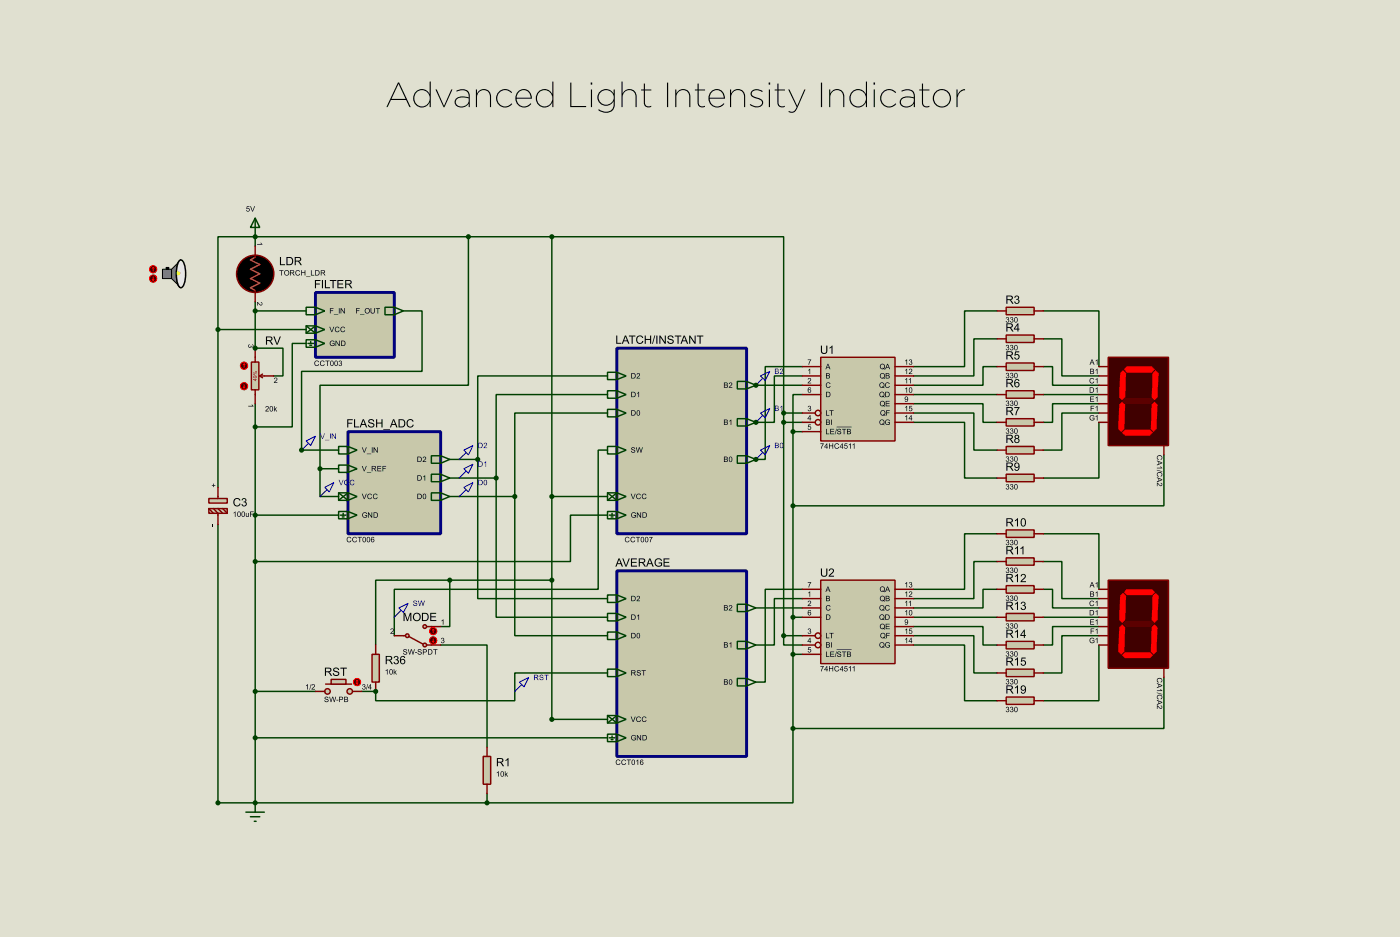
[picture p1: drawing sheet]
<svg xmlns="http://www.w3.org/2000/svg" width="383mm" height="256mm" viewBox="0 0 383 256" stroke-linecap="round" stroke-linejoin="round" font-family="sans-serif">
<path d="M0 0h383.5v256.5h-383.5z" fill="#e0e0d0"/>
<g fill="none" stroke="#004000" stroke-width=".4">
<path d="M128.3 64.8v40.7h-40.6v22.8M166.4 102.9h-35.5v22.9h-7.7M166.4 108h-30.5v22.9h-12.7M166.4 113.1h-25.4v22.8h-17.8M214.7 115.6h5.1M217.2 118.2h2.6M217.2 118.2v81.2M219.8 108h-2.6v10.2M219.8 113.1h-5.1v60.9M82.6 123.2h10.2M87.7 128.3h5.1M87.7 128.3v7.6h5.1"/>
<path d="M151.2 135.9h15.2M92.8 141h-22.9v12.7h86.4v-12.7h10.1M214.7 174v2.6h5.1M214.7 174h5.1M217.2 169h2.6M217.2 179.1h2.6"/>
</g>
<circle cx="207.1" cy="105.5" r=".2" fill="#004000"/>
<path d="M207.1 105.5h12.7" fill="none" stroke="#004000" stroke-width=".4"/>
<g fill="#004000">
<circle cx="207.1" cy="105.5" r=".2"/>
<circle cx="207.1" cy="115.6" r=".2"/>
</g>
<path d="M219.8 102.9h-7.7v12.7h-5" fill="none" stroke="#004000" stroke-width=".4"/>
<g fill="#004000">
<circle cx="207.1" cy="115.6" r=".2"/>
<circle cx="207.1" cy="125.8" r=".2"/>
</g>
<path d="M219.8 100.4h-10.2v25.4h-2.5" fill="none" stroke="#004000" stroke-width=".4"/>
<circle cx="207.1" cy="125.8" r=".2" fill="#004000"/>
<g fill="none" stroke="#004000" stroke-width=".4">
<path d="M128.3 64.8h22.9M151.2 64.8h63.5v48.3M151.2 64.8v132.1h15.2M130.9 125.8v38.1h35.5M135.9 130.9v38.1h30.5M141 135.9v38.1h25.4M166.4 123.2h-2.5v38.1h-55.9v7.7M69.9 153.7v48.3h96.5M207.1 166.4h12.7M219.8 163.9h-7.7v12.7h-5M219.8 161.3h-10.2v25.4h-2.5M69.9 189.3h16.5"/>
<path d="M99.1 189.3h3.8M166.4 184.2h-25.4v5.1M217.2 199.4v20.4h-83.8v-2.6"/>
</g>
<circle cx="102.9" cy="189.3" r=".2" fill="#004000"/>
<path d="M123.2 158.8h-20.3v17.8M123.2 158.8v12.7h-2.5M123.2 158.8h28M108 169v5M120.7 176.6h12.7v27.9M102.9 189.3v2.5h38.1v-2.5" fill="none" stroke="#004000" stroke-width=".4"/>
<circle cx="82.6" cy="123.2" r=".2" fill="#004000"/>
<path d="M69.9 82.6v12.7" fill="none" stroke="#004000" stroke-width=".4"/>
<circle cx="69.9" cy="95.3" r=".2" fill="#004000"/>
<g fill="none" stroke="#004000" stroke-width=".4">
<path d="M128.3 64.8h-58.4v2.6M69.9 95.3h7.6v7.6h-2.5M273.1 85.1h-8.9v15.3h-14M273.1 92.8h-6.3v10.1h-16.6M285.8 85.1h15.2v15.3M285.8 92.8h5.1v10.1h10.1M250.2 110.5h19.1v5.1h3.8M250.2 113.1h16.6v10.1h6.3M250.2 115.6h14v15.3h8.9M250.2 108h22.9M273.1 100.4h-3.8v5.1h-19.1M285.8 100.4h2.5v5.1h12.7"/>
<path d="M285.8 108h15.2M301 110.5h-12.7v5.1h-2.5M301 113.1h-10.1v10.1h-5.1M301 115.6v15.3h-15.2M318.8 124.5v14h-101.6M59.7 143.6v76.2M273.1 146.1h-8.9v15.2h-14M273.1 153.7h-6.3v10.2h-16.6M285.8 146.1h15.2v15.2M285.8 153.7h5.1v10.2h10.1M250.2 171.5h19.1v5.1h3.8M250.2 174h16.6v10.2h6.3"/>
<path d="M250.2 176.6h14v15.2h8.9M250.2 169h22.9M273.1 161.3h-3.8v5.1h-19.1M285.8 161.3h2.5v5.1h12.7M285.8 169h15.2M301 171.5h-12.7v5.1h-2.5M301 174h-10.1v10.2h-5.1M301 176.6v15.2h-15.2M318.8 185.5v13.9h-101.6"/>
</g>
<circle cx="69.9" cy="64.8" r=".2" fill="#004000"/>
<path d="M59.7 219.8h73.7M69.9 202v17.8" fill="none" stroke="#004000" stroke-width=".4"/>
<circle cx="69.9" cy="219.8" r=".2" fill="#004000"/>
<path d="M69.9 64.8h-10.2v25.4M59.7 90.2v43.2M59.7 90.2h24.2M69.9 85.1h14M83.9 94h-3.8v22.9h-10.2M110.5 85.1h5.1v16.6h-33v21.5M69.9 110.5v30.5" fill="none" stroke="#004000" stroke-width=".4"/>
<path d="M95.3 118.2h25.4v27.9h-25.4z" fill="#c8c8aa" stroke="#000080" stroke-width=".8"/>
<g fill="#000">
<path d="M95.1 114.7h1.5v.3h-1.2v.7h1.1v.3h-1.1v1h-.3zM97 114.7h.3v2h1.1v.3h-1.4zM99.4 114.7h.3l.9 2.3h-.3l-.3-.7h-.9l-.3 .7h-.3zM99.5 115l-.4 1.1h.8zM101.1 114.9a.88 .88 0 0 1 1.4 .5h-.3a.49 .49 0 0 0-.5-.5 .49 .49 0 0 0-.5 .6l.3 .1a.79 .79 0 0 1 .8 .3 .79 .79 0 0 1 0 .9l-.1 .1a.96 .96 0 0 1-1.4-.6l.3-.1a.58 .58 0 0 0 .6 .6 .58 .58 0 0 0 .5-.6l-.3-.2a.73 .73 0 0 1-.9-.3 .73 .73 0 0 1 .1-.8zM103 114.7h.3v1h1.2v-1h.3v2.3h-.3v-1.1h-1.2v1.1h-.3zM105 117.4h1.8v.2h-1.8zM107.6 114.7h.4l.9 2.3h-.3l-.3-.7h-1l-.2 .7h-.3zM107.8 115l-.4 1.1h.8zM109.2 114.7h.7a1.13 1.13 0 0 1 1.1 1.2 1.13 1.13 0 0 1-1 1.1h-.8zM109.5 115v1.7h.4a.86 .86 0 0 0 .8-.8 .86 .86 0 0 0-.8-.9zM111.7 114.9a.98 .98 0 0 1 1.6 .5h-.3a.76 .76 0 0 0-1.1-.3 .76 .76 0 0 0-.2 1.1 .68 .68 0 0 0 .7 .6 .68 .68 0 0 0 .6-.6l.3 .1a1.08 1.08 0 0 1-1.5 .6 1.08 1.08 0 0 1-.3-1.7z" fill-rule="evenodd"/>
<path d="M99.1 122.4h.2l.5 1.3 .5-1.3h.1l-.5 1.5h-.2zM100.5 124.2l1.2 .1zM101.8 122.4h.2v1.5h-.2zM102.3 122.4h.2l.8 1.2v-1.2h.2v1.5h-.2l-.8-1.1v1.1h-.2z" fill-rule="evenodd"/>
<path d="M99.1 127.5h.2l.5 1.3 .5-1.3h.1l-.5 1.5h-.2zM100.5 129.3l1.2 .1zM101.8 127.5h.7a.41 .41 0 0 1 .5 .4 .41 .41 0 0 1-.4 .4l.5 .7h-.2l-.7-.6h-.2v.6h-.2zM102 127.7v.5h.5a.23 .23 0 0 0 .3-.2 .23 .23 0 0 0-.2-.3zM103.4 127.5h1v.2h-.9v.5h.9v.1h-.9v.5h.9v.2h-1zM104.8 127.5h1v.2h-.8v.5h.6v.1h-.6v.7h-.2z" fill-rule="evenodd"/>
<path d="M99.1 135.1h.2l.5 1.3 .5-1.3h.1l-.5 1.5h-.2zM100.8 135.3l.7-.2 .4 .4-.2 .1a.48 .48 0 0 0-.7-.1 .48 .48 0 0 0 0 .7 .48 .48 0 0 0 .7-.1h.2a.72 .72 0 0 1-1.1 .4 .72 .72 0 0 1 0-1.2zM102.3 135.3l.7-.2 .4 .4-.2 .1a.48 .48 0 0 0-.7-.1 .48 .48 0 0 0 0 .7 .48 .48 0 0 0 .7-.1h.2a.72 .72 0 0 1-1.1 .4 .72 .72 0 0 1 0-1.2z" fill-rule="evenodd"/>
<path d="M114.3 125h.5a.73 .73 0 0 1 .7 .7 .73 .73 0 0 1-.6 .8h-.6zM114.5 125.2v1.1a.6 .6 0 0 0 .8-.6 .6 .6 0 0 0-.8-.5zM115.9 125.1a.5 .5 0 0 1 .8 .2 .5 .5 0 0 1-.4 .7l-.3 .3h.7v.2h-.9l.3-.6a.38 .38 0 0 0 .5-.4 .38 .38 0 0 0-.5-.3l-.3 .2z" fill-rule="evenodd"/>
<path d="M114.3 130.1h.5a.73 .73 0 0 1 .7 .7 .73 .73 0 0 1-.6 .8h-.6zM114.5 130.3v1.1a.6 .6 0 0 0 .8-.6 .6 .6 0 0 0-.8-.5zM115.9 130.5l.6-.4v1.5h-.2v-1.2l-.4 .2z" fill-rule="evenodd"/>
<path d="M114.3 135.1h.5a.73 .73 0 0 1 .7 .8 .73 .73 0 0 1-.6 .7h-.6zM114.5 135.3v1.1a.6 .6 0 0 0 .8-.5 .6 .6 0 0 0-.8-.6zM116 135.2a.66 .66 0 0 1 .8 .3 .66 .66 0 0 1-.1 .8 .5 .5 0 0 1-.7 .3 .5 .5 0 0 1-.2-.7zM116.1 135.4a.68 .68 0 0 0 .3 1h.1a.68 .68 0 0 0-.4-1.1z" fill-rule="evenodd"/>
<path d="M95.1 147.1l.7-.1 .4 .4h-.2a.48 .48 0 0 0-.7-.1 .48 .48 0 0 0 0 .7 .48 .48 0 0 0 .8-.1l.1 .1a.72 .72 0 0 1-1.1 .3 .72 .72 0 0 1 0-1.2zM96.7 147.1l.7-.1 .4 .4h-.2a.48 .48 0 0 0-.8-.1 .48 .48 0 0 0 .1 .7 .48 .48 0 0 0 .7-.1l.2 .1a.72 .72 0 0 1-1.1 .3 .72 .72 0 0 1 0-1.2zM98 147h1.1v.1h-.5v1.3h-.1v-1.3h-.5zM99.5 147a.66 .66 0 0 1 .8 .3 .66 .66 0 0 1-.1 .8 .5 .5 0 0 1-.7 .3 .5 .5 0 0 1-.2-.7zM99.6 147.2a.68 .68 0 0 0 .3 1.1l.1-.1a.68 .68 0 0 0-.4-1.1zM100.6 147a.66 .66 0 0 1 .8 .3 .66 .66 0 0 1-.1 .8 .5 .5 0 0 1-.6 .3 .5 .5 0 0 1-.3-.7zM100.7 147.2a.68 .68 0 0 0 .3 1.1l.1-.1a.68 .68 0 0 0-.3-1.1zM101.7 147.1l.6-.1 .2 .3h-.2a.29 .29 0 0 0-.3-.2 .29 .29 0 0 0-.2 .4v.2a.47 .47 0 0 1 .7 .1 .47 .47 0 0 1-.4 .7 .47 .47 0 0 1-.5-.5zM101.8 148a.32 .32 0 0 0 .6 0 .32 .32 0 0 0-.6 0z" fill-rule="evenodd"/>
<path d="M99.4 140.4a.68 .68 0 0 1 1.1 .2l-.1 .1a.58 .58 0 0 0-.9-.1 .58 .58 0 0 0 0 .9 .58 .58 0 0 0 .9-.1v-.3h-.5v-.1h.7v.5a.79 .79 0 0 1-1.2 0 .79 .79 0 0 1 0-1.1zM100.8 140.2h.2l.8 1.2v-1.2h.1v1.5h-.2l-.7-1.1v1.1h-.2zM102.3 140.2h.5a.73 .73 0 0 1 .7 .8 .73 .73 0 0 1-.6 .7h-.6zM102.5 140.4v1.1a.6 .6 0 0 0 .8-.5 .6 .6 0 0 0-.8-.6z" fill-rule="evenodd"/>
</g>
<g fill="none" stroke="#004000" stroke-width=".4">
<path d="M92.8 122.2h2.5l2.5 1-2.5 1.1h-2.5zM92.8 127.3h2.5l2.5 1-2.5 1h-2.5zM92.8 134.9h2.5l2.5 1-2.5 1.1h-2.5zM92.8 134.9l2.5 2.1v-2.1l-2.5 2.1M95.3 122.2v2.1M95.3 127.3v2M118.2 124.8h2.5l2.5 1-2.5 1h-2.5zM118.2 129.8h2.5l2.5 1.1-2.5 1h-2.5zM118.2 134.9h2.5l2.5 1-2.5 1.1h-2.5zM120.7 124.8v2M120.7 129.8v2.1M120.7 134.9v2.1"/>
<path d="M92.8 140h2.5l2.5 1-2.5 1h-2.5zM93.3 141h1.5M93.8 141.5h.5M94 140.5v.5M95.3 140v2"/>
</g>
<path d="M169 95.3h35.5v50.8h-35.5z" fill="#c8c8aa" stroke="#000080" stroke-width=".8"/>
<g fill="#000">
<path d="M168.8 91.8h.3v2h1.1v.3h-1.4zM171.2 91.8h.3l.9 2.3h-.3l-.3-.7h-.9l-.3 .7h-.3zM171.3 92.1l-.3 1.1h.7zM172.3 91.8h1.8v.3h-.8v2h-.3v-2h-.7zM174.6 92a.98 .98 0 0 1 1.6 .5h-.3a.76 .76 0 0 0-1.1-.3 .76 .76 0 0 0-.2 1.1 .68 .68 0 0 0 .7 .6 .68 .68 0 0 0 .6-.6l.3 .1a1.08 1.08 0 0 1-1.5 .6 1.08 1.08 0 0 1-.3-1.7zM176.6 91.8h.3v1h1.2v-1h.3v2.3h-.3v-1.1h-1.2v1.1h-.3zM179.3 91.8h.2l-.7 2.3h-.2zM179.8 91.8h.3v2.3h-.3zM180.6 91.8h.3l1.2 1.8v-1.8h.3v2.3h-.3l-1.2-1.8v1.8h-.3zM183.1 92a.88 .88 0 0 1 1.4 .5h-.3a.49 .49 0 0 0-.5-.5 .49 .49 0 0 0-.5 .6l.3 .1a.79 .79 0 0 1 .8 .3 .79 .79 0 0 1 0 .9l-.1 .1a.96 .96 0 0 1-1.4-.6l.2-.1a.58 .58 0 0 0 .7 .6 .58 .58 0 0 0 .5-.6l-.3-.2a.73 .73 0 0 1-.9-.3 .73 .73 0 0 1 .1-.8zM184.8 91.8h1.8v.3h-.7v2h-.3v-2h-.8zM187.3 91.8h.3l.9 2.3h-.3l-.3-.7h-.9l-.3 .7h-.3zM187.4 92.1l-.4 1.1h.8zM188.8 91.8h.3l1.2 1.8v-1.8h.2v2.3h-.3l-1.1-1.8v1.8h-.3zM190.9 91.8h1.7v.3h-.7v2h-.3v-2h-.7z" fill-rule="evenodd"/>
<path d="M172.9 102.1h.5a.73 .73 0 0 1 .7 .8 .73 .73 0 0 1-.7 .7h-.5zM173.1 102.3v1.1a.6 .6 0 0 0 .8-.5 .6 .6 0 0 0-.8-.6zM174.5 102.2a.5 .5 0 0 1 .8 .3 .5 .5 0 0 1-.4 .6l-.3 .3h.7v.2h-1l.4-.5a.38 .38 0 0 0 .5-.4 .38 .38 0 0 0-.5-.4l-.3 .3z" fill-rule="evenodd"/>
<path d="M172.9 107.2h.5a.73 .73 0 0 1 .7 .8 .73 .73 0 0 1-.7 .7h-.5zM173.1 107.4v1.1a.6 .6 0 0 0 .8-.5 .6 .6 0 0 0-.8-.6zM174.5 107.6l.5-.4v1.5h-.1v-1.1l-.4 .2z" fill-rule="evenodd"/>
<path d="M172.9 112.3h.5a.73 .73 0 0 1 .7 .7 .73 .73 0 0 1-.7 .8h-.5zM173.1 112.5v1.1a.6 .6 0 0 0 .8-.6 .6 .6 0 0 0-.8-.5zM174.6 112.4a.66 .66 0 0 1 .8 .2 .66 .66 0 0 1-.1 .8 .5 .5 0 0 1-.7 .3 .5 .5 0 0 1-.2-.7zM174.6 112.5a.68 .68 0 0 0 .4 1.1l.1-.1a.68 .68 0 0 0-.4-1z" fill-rule="evenodd"/>
<path d="M198.3 104.7h.5a.37 .37 0 0 1 .5 .2 .37 .37 0 0 1-.2 .5 .41 .41 0 0 1 .3 .5 .41 .41 0 0 1-.5 .3h-.6zM198.5 104.9v.4l.6-.1v-.3zM198.5 105.5v.5l.7-.1-.1-.4zM199.8 104.8a.5 .5 0 0 1 .8 .2 .5 .5 0 0 1-.5 .7l-.2 .3h.7v.2h-1l.4-.6a.38 .38 0 0 0 .4-.4 .38 .38 0 0 0-.4-.3l-.4 .2z" fill-rule="evenodd"/>
<path d="M198.3 114.8h.5a.37 .37 0 0 1 .5 .3 .37 .37 0 0 1-.2 .4 .41 .41 0 0 1 .3 .5 .41 .41 0 0 1-.5 .3h-.6zM198.5 115v.5l.6-.1v-.3zM198.5 115.6v.5l.7-.1-.1-.3zM199.8 115.2l.5-.4v1.5h-.2v-1.1l-.3 .2z" fill-rule="evenodd"/>
<path d="M173 122.5a.58 .58 0 0 1 1 .4h-.2a.32 .32 0 0 0-.4-.4 .32 .32 0 0 0-.3 .4l.1 .1a.56 .56 0 0 1 .8 .3 .56 .56 0 0 1-.4 .7 .56 .56 0 0 1-.7-.3l-.1-.3h.2a.35 .35 0 0 0 .4 .5 .35 .35 0 0 0 .2-.6 .47 .47 0 0 1-.6-.2 .47 .47 0 0 1 0-.6zM174.2 122.4h.2l.3 1.3 .3-1.3h.2l.4 1.3 .3-1.3h.2l-.4 1.5h-.2l-.4-1.3-.3 1.3h-.2z" fill-rule="evenodd"/>
<path d="M172.8 135.1h.2l.4 1.3 .5-1.3h.2l-.6 1.5h-.2zM174.5 135.3l.7-.2 .3 .4-.2 .1a.48 .48 0 0 0-.7-.1 .48 .48 0 0 0 0 .7 .48 .48 0 0 0 .8-.1h.2a.72 .72 0 0 1-1.2 .4 .72 .72 0 0 1 .1-1.2zM176 135.3l.7-.2 .4 .4-.2 .1a.48 .48 0 0 0-.8-.1 .48 .48 0 0 0 .1 .7 .48 .48 0 0 0 .7-.1h.2a.72 .72 0 0 1-1.1 .4 .72 .72 0 0 1 0-1.2z" fill-rule="evenodd"/>
<path d="M198.3 125h.5a.37 .37 0 0 1 .5 .2 .37 .37 0 0 1-.2 .5 .41 .41 0 0 1 .3 .5 .41 .41 0 0 1-.5 .3h-.6zM198.5 125.2v.4l.6-.1v-.3zM198.5 125.8v.5l.7-.1-.1-.4zM199.8 125.1a.66 .66 0 0 1 .8 .2 .66 .66 0 0 1-.1 .8 .5 .5 0 0 1-.6 .3 .5 .5 0 0 1-.3-.7zM199.9 125.2a.68 .68 0 0 0 .3 1.1l.1-.1a.68 .68 0 0 0-.3-1z" fill-rule="evenodd"/>
<path d="M171.3 147.1l.7-.1 .4 .4h-.2a.48 .48 0 0 0-.7-.1 .48 .48 0 0 0 0 .7 .48 .48 0 0 0 .8-.1l.1 .1a.72 .72 0 0 1-1.1 .3 .72 .72 0 0 1 0-1.2zM172.9 147.1l.7-.1 .4 .4h-.2a.48 .48 0 0 0-.8-.1 .48 .48 0 0 0 .1 .7 .48 .48 0 0 0 .7-.1l.2 .1a.72 .72 0 0 1-1.1 .3 .72 .72 0 0 1 0-1.2zM174.2 147h1.1v.1h-.5v1.3h-.1v-1.3h-.5zM175.7 147a.66 .66 0 0 1 .8 .3 .66 .66 0 0 1-.1 .8 .5 .5 0 0 1-.7 .3 .5 .5 0 0 1-.2-.7zM175.8 147.2a.68 .68 0 0 0 .3 1.1l.1-.1a.68 .68 0 0 0-.4-1.1zM176.8 147a.66 .66 0 0 1 .8 .3 .66 .66 0 0 1-.1 .8 .5 .5 0 0 1-.6 .3 .5 .5 0 0 1-.3-.7zM176.9 147.2a.68 .68 0 0 0 .3 1.1l.1-.1a.68 .68 0 0 0-.3-1.1zM177.8 147h.9l-.5 1.4h-.2l.1-.4 .4-.9h-.7z" fill-rule="evenodd"/>
<path d="M173.1 140.4a.68 .68 0 0 1 1.1 .2l-.2 .1a.58 .58 0 0 0-.8-.1 .58 .58 0 0 0 0 .9 .58 .58 0 0 0 .8-.1v-.3h-.4v-.1h.6v.5a.79 .79 0 0 1-1.1 0 .79 .79 0 0 1 0-1.1zM174.4 140.2h.2l.8 1.2v-1.2h.2v1.5h-.2l-.8-1.1v1.1h-.2zM176 140.2h.5a.73 .73 0 0 1 .7 .8 .73 .73 0 0 1-.7 .7h-.5zM176.2 140.4v1.1a.6 .6 0 0 0 .8-.5 .6 .6 0 0 0-.8-.6z" fill-rule="evenodd"/>
</g>
<g fill="none" stroke="#004000" stroke-width=".4">
<path d="M166.4 101.9h2.6l2.5 1-2.5 1h-2.6zM166.4 107h2.6l2.5 1-2.5 1h-2.6zM166.4 112.1h2.6l2.5 1-2.5 1h-2.6zM169 101.9v2M169 107v2M169 112.1v2M202 104.4h2.5l2.6 1.1-2.6 1h-2.5zM202 114.6h2.5l2.6 1-2.6 1h-2.5zM204.5 104.4v2.1M204.5 114.6v2M166.4 122.2h2.6l2.5 1-2.5 1.1h-2.6zM166.4 134.9h2.6l2.5 1-2.5 1.1h-2.6z"/>
<path d="M166.4 134.9l2.6 2.1v-2.1l-2.6 2.1M169 122.2v2.1M202 124.8h2.5l2.6 1-2.6 1h-2.5zM204.5 124.8v2M166.4 140h2.6l2.5 1-2.5 1h-2.6zM166.9 141h1.6M167.4 141.5h.5M167.7 140.5v.5M169 140v2"/>
</g>
<g fill="#004000" stroke="#004000" stroke-width=".4">
<circle cx="87.6" cy="128.3" r=".5"/>
<circle cx="69.9" cy="141" r=".5"/>
<circle cx="69.9" cy="153.7" r=".5"/>
<circle cx="151.1" cy="135.9" r=".5"/>
<circle cx="151.1" cy="196.9" r=".5"/>
<circle cx="69.9" cy="202" r=".5"/>
<circle cx="130.8" cy="125.8" r=".5"/>
<circle cx="135.9" cy="130.9" r=".5"/>
<circle cx="141" cy="135.9" r=".5"/>
</g>
<g fill="#c8c8aa" stroke="#800000" stroke-width=".4">
<circle cx="95.8" cy="189.3" r=".75"/>
<circle cx="89.7" cy="189.3" r=".75"/>
</g>
<path d="M89.2 187.3h7.1" fill="none" stroke="#800000" stroke-width=".4"/>
<path d="M90.7 186h4.1v1.3h-4.1z" fill="#c8c8aa" stroke="#800000" stroke-width=".4"/>
<path d="M86.4 189.3h2.6M96.6 189.3h2.5" fill="none" stroke="#800000" stroke-width=".4"/>
<g fill="#000">
<path d="M83.8 187.6l.5-.3v1.4h-.1v-1.1l-.4 .2zM85.2 187.2h.1l-.6 1.6zM85.5 187.4a.5 .5 0 0 1 .8 .2 .5 .5 0 0 1-.5 .7l-.2 .3h.7v.1h-1l.4-.5a.38 .38 0 0 0 .4-.4 .38 .38 0 0 0-.4-.4l-.4 .3z" fill-rule="evenodd"/>
<path d="M99.4 187.4a.39 .39 0 0 1 .6 0 .39 .39 0 0 1-.1 .5 .46 .46 0 0 1 0 .8 .46 .46 0 0 1-.7-.3l.2-.1a.3 .3 0 0 0 .3 .3 .3 .3 0 0 0 .2-.4 .3 .3 0 0 0-.4-.2l.1-.1a.25 .25 0 0 0 .3-.2 .25 .25 0 0 0-.3-.3 .25 .25 0 0 0-.2 .3l-.2-.1zM100.7 187.2h.1l-.5 1.6zM101.5 187.3h.1v.9h.2l-.2 .5h-.2v-.3h-.6zM101.4 187.6l-.4 .6h.4z" fill-rule="evenodd"/>
</g>
<circle cx="97.8" cy="186.7" r="1" fill="#400000" stroke="#f00" stroke-width=".27"/>
<path d="M97.6 187l.2 .3M97.8 186.2v1.1M97.8 186.2l-.2 .3M97.8 186.2l.3 .3M98.1 187l-.3 .3" fill="none" stroke="#f00" stroke-width=".27"/>
<g fill="#000">
<path d="M89 190.8a.58 .58 0 0 1 1 .3h-.2a.32 .32 0 0 0-.4-.3 .32 .32 0 0 0-.3 .4l.1 .1a.56 .56 0 0 1 .8 .3 .56 .56 0 0 1-.4 .7 .56 .56 0 0 1-.7-.3l-.1-.3h.2a.35 .35 0 0 0 .4 .4 .35 .35 0 0 0 .2-.5v-.1a.47 .47 0 0 1-.6-.1 .47 .47 0 0 1 0-.6zM90.2 190.7h.2l.3 1.3 .3-1.3h.2l.4 1.3 .3-1.3h.2l-.4 1.5h-.2l-.4-1.3-.3 1.3h-.2zM92.1 191.5h.6v.2h-.6zM92.9 190.7h.7a.44 .44 0 0 1 .4 .6 .44 .44 0 0 1-.6 .3h-.3v.6h-.2zM93.1 190.9v.5h.5a.27 .27 0 0 0 .2-.4 .27 .27 0 0 0-.4-.1zM94.3 190.7h.5a.37 .37 0 0 1 .5 .2 .37 .37 0 0 1-.2 .5 .41 .41 0 0 1 .2 .5 .41 .41 0 0 1-.5 .3h-.5zM94.5 190.9v.4l.6-.1-.1-.3zM94.5 191.5v.5l.6-.1v-.4z" fill-rule="evenodd"/>
<path d="M89 182.7h1a.62 .62 0 0 1 .8 .6 .62 .62 0 0 1-.6 .7l.8 1h-.4l-.6-.9-.4-.1h-.3v1h-.3zM89.3 183v.7h.6a.39 .39 0 0 0 .6-.3 .39 .39 0 0 0-.5-.4zM91.5 182.9a.88 .88 0 0 1 1.4 .5h-.3a.49 .49 0 0 0-.6-.5 .49 .49 0 0 0-.4 .6l.3 .1a.79 .79 0 0 1 .8 .3 .79 .79 0 0 1 0 .9l-.2 .1a.96 .96 0 0 1-1.3-.6l.2-.1a.58 .58 0 0 0 .6 .6 .58 .58 0 0 0 .6-.6l-.4-.2a.73 .73 0 0 1-.8-.3 .73 .73 0 0 1 .1-.8zM93.2 182.7h1.8v.3h-.7v2h-.3v-2h-.8z" fill-rule="evenodd"/>
</g>
<path d="M224.8 97.8h20.4v22.9h-20.4z" fill="#c8c8aa" stroke="#800000" stroke-width=".4"/>
<g fill="none" stroke="#800000" stroke-width=".4">
<path d="M219.8 100.4h5M219.8 102.9h5M219.8 105.5h5M219.8 108h5M219.8 113.1h3.5M219.8 115.6h3.5M219.8 118.2h5M245.2 100.4h5M245.2 102.9h5M245.2 105.5h5M245.2 108h5M245.2 113.1h5"/>
<path d="M245.2 115.6h5M245.2 110.5h5"/>
<circle cx="224" cy="113.1" r=".75"/>
<circle cx="224" cy="115.6" r=".75"/>
</g>
<g fill="#000">
<path d="M221.2 98.4h1l-.6 1.4h-.1v-.4l.5-.8h-.8z" fill-rule="evenodd"/>
<path d="M224.8 94.6h.3v1.3a.6 .6 0 0 0 .6 .7 .6 .6 0 0 0 .6-.7v-1.3h.3v1.3a.89 .89 0 0 1-.9 1 .89 .89 0 0 1-.9-1zM227.2 95.2l.8-.6v2.2h-.2v-1.7l-.6 .3z" fill-rule="evenodd"/>
<path d="M247.9 98.7l.6-.3v1.4h-.2v-1.1l-.4 .2zM249.1 98.5a.39 .39 0 0 1 .6 0 .39 .39 0 0 1-.1 .5 .46 .46 0 0 1 0 .8 .46 .46 0 0 1-.7-.3l.2-.1a.3 .3 0 0 0 .4 .3 .3 .3 0 0 0 .2-.4 .3 .3 0 0 0-.4-.2v-.1a.25 .25 0 0 0 .3-.2 .25 .25 0 0 0-.2-.3 .25 .25 0 0 0-.3 .3l-.1-.1z" fill-rule="evenodd"/>
<path d="M221.4 111.2a.39 .39 0 0 1 .6 0 .39 .39 0 0 1-.1 .5 .46 .46 0 0 1 0 .8 .46 .46 0 0 1-.7-.3l.2-.1a.3 .3 0 0 0 .4 .3 .3 .3 0 0 0 .2-.4 .3 .3 0 0 0-.4-.2v-.1a.25 .25 0 0 0 .3-.2 .25 .25 0 0 0-.2-.3 .25 .25 0 0 0-.3 .3l-.1-.1z" fill-rule="evenodd"/>
<path d="M221.4 116.2h.7v.2h-.5l-.1 .4a.49 .49 0 0 1 .7 .2 .49 .49 0 0 1-.4 .6 .49 .49 0 0 1-.6-.3l.2-.1a.31 .31 0 0 0 .5 .2 .31 .31 0 0 0 0-.5 .31 .31 0 0 0-.5 .1l-.1-.1z" fill-rule="evenodd"/>
<path d="M221.8 113.6h.2v1h.2l-.2 .5h-.2v-.4h-.6zM221.8 113.9l-.4 .7h.4z" fill-rule="evenodd"/>
<path d="M221.4 101.3l.5-.4v1.5h-.2v-1.2l-.3 .3z" fill-rule="evenodd"/>
<path d="M221.4 106.2l.5-.2 .3 .4h-.2a.29 .29 0 0 0-.4-.2 .29 .29 0 0 0-.2 .3v.2a.47 .47 0 0 1 .7 .2 .47 .47 0 0 1-.3 .7 .47 .47 0 0 1-.6-.6zM221.4 107a.35 .35 0 0 0 .7 0 .35 .35 0 0 0-.7 0z" fill-rule="evenodd"/>
<path d="M221.4 103.6a.5 .5 0 0 1 .8 .2 .5 .5 0 0 1-.5 .7l-.2 .3h.7v.1h-1l.4-.5a.38 .38 0 0 0 .4-.4 .38 .38 0 0 0-.4-.4l-.4 .3z" fill-rule="evenodd"/>
<path d="M226.7 99.6h.2l.6 1.5h-.3l-.1-.5h-.6l-.2 .5h-.2zM226.8 99.7l-.3 .8h.5z" fill-rule="evenodd"/>
<path d="M226.2 102.1h.6a.37 .37 0 0 1 .5 .3 .37 .37 0 0 1-.2 .4 .41 .41 0 0 1 .2 .5 .41 .41 0 0 1-.5 .3h-.6zM226.4 102.3v.5l.7-.1-.1-.3zM226.4 102.9v.5l.7-.1v-.3z" fill-rule="evenodd"/>
<path d="M226.2 112.3h.2v1.3h.8v.2h-1zM227.2 112.3h1.1v.2h-.5v1.3h-.1v-1.3h-.5z" fill-rule="evenodd"/>
<path d="M226.2 114.8h.6a.37 .37 0 0 1 .5 .3 .37 .37 0 0 1-.2 .4 .41 .41 0 0 1 .2 .5 .41 .41 0 0 1-.5 .3h-.6zM226.4 115v.5l.7-.1-.1-.3zM226.4 115.6v.5l.7-.1v-.3zM227.7 114.8h.2v1.5h-.2z" fill-rule="evenodd"/>
<path d="M226.2 117.4h.2v1.3h.8v.2h-1zM227.4 117.4h1.1v.2h-.9v.4h.8v.2h-.8v.5h.9v.2h-1.1zM229.1 117.4h.1l-.5 1.5z" fill-rule="evenodd"/>
<path d="M226.3 107.2h.5a.73 .73 0 0 1 .7 .8 .73 .73 0 0 1-.7 .7h-.5zM226.5 107.4v1.1a.6 .6 0 0 0 .8-.5 .6 .6 0 0 0-.8-.6z" fill-rule="evenodd"/>
<path d="M226.4 104.9l.7-.2 .4 .4h-.2a.48 .48 0 0 0-.7 0 .48 .48 0 0 0 0 .7 .48 .48 0 0 0 .7-.2l.2 .1a.72 .72 0 0 1-1.1 .3 .72 .72 0 0 1 0-1.1z" fill-rule="evenodd"/>
<path d="M229.5 117.5a.58 .58 0 0 1 .9 .3h-.2a.32 .32 0 0 0-.4-.3 .32 .32 0 0 0-.2 .4h.1a.56 .56 0 0 1 .7 .4 .56 .56 0 0 1-.3 .7 .56 .56 0 0 1-.8-.4v-.2h.1a.35 .35 0 0 0 .5 .4 .35 .35 0 0 0 .2-.6h-.1a.47 .47 0 0 1-.6-.1 .47 .47 0 0 1 .1-.6zM230.6 117.4h1.2v.2h-.5v1.3h-.2v-1.3h-.5zM232 117.4h.6a.37 .37 0 0 1 .4 .2 .37 .37 0 0 1-.2 .5 .41 .41 0 0 1 .3 .5 .41 .41 0 0 1-.5 .3h-.6zM232.2 117.6v.4l.6-.1v-.3zM232.2 118.2v.5l.7-.1-.1-.4zM229.2 116.8h4.1v.2h-4.1z" fill-rule="evenodd"/>
<path d="M241.1 104.9a.75 .75 0 0 1 1 0 .75 .75 0 0 1-.1 1.1l.2 .3-.3-.2a.75 .75 0 0 1-.9-.2 .75 .75 0 0 1 .1-1zM241.2 105a.59 .59 0 0 0-.1 .7 .59 .59 0 0 0 .7 .3l-.2-.1 .2-.1a.51 .51 0 0 0 .2-.7 .51 .51 0 0 0-.8-.1zM242.6 104.9l.7-.2 .4 .4h-.2a.48 .48 0 0 0-.7 0 .48 .48 0 0 0 0 .7 .48 .48 0 0 0 .7-.2l.2 .1a.72 .72 0 0 1-1.1 .3 .72 .72 0 0 1 0-1.1z" fill-rule="evenodd"/>
<path d="M241.1 107.4a.75 .75 0 0 1 1 .1 .75 .75 0 0 1-.1 1l.2 .3-.3-.2a.75 .75 0 0 1-.9-.2 .75 .75 0 0 1 .1-1zM241.2 107.5a.59 .59 0 0 0-.1 .7 .59 .59 0 0 0 .7 .3l-.2-.1h.2a.51 .51 0 0 0 .2-.8 .51 .51 0 0 0-.8-.1zM242.5 107.2h.5a.73 .73 0 0 1 .7 .8 .73 .73 0 0 1-.7 .7h-.5zM242.7 107.4v1.1a.6 .6 0 0 0 .8-.5 .6 .6 0 0 0-.8-.6z" fill-rule="evenodd"/>
<path d="M241.1 115a.75 .75 0 0 1 1 .1 .75 .75 0 0 1-.1 1l.2 .3-.3-.2a.75 .75 0 0 1-.9-.2 .75 .75 0 0 1 .1-1zM241.2 115.1a.59 .59 0 0 0-.1 .7 .59 .59 0 0 0 .7 .3l-.2-.1h.2a.51 .51 0 0 0 .2-.8 .51 .51 0 0 0-.8-.1zM242.6 115a.68 .68 0 0 1 1.2 .2l-.2 .1a.58 .58 0 0 0-.9-.1 .58 .58 0 0 0 0 .9 .58 .58 0 0 0 .9-.1v-.3h-.4v-.1h.6v.5a.79 .79 0 0 1-1.1 0 .79 .79 0 0 1-.1-1.1z" fill-rule="evenodd"/>
<path d="M241.2 99.8a.75 .75 0 0 1 1.1 0 .75 .75 0 0 1-.1 1.1l.2 .3-.3-.2a.75 .75 0 0 1-1-.2 .75 .75 0 0 1 .1-1zM241.3 99.9a.59 .59 0 0 0-.1 .7 .59 .59 0 0 0 .7 .3l-.2-.1 .2-.1a.51 .51 0 0 0 .2-.7 .51 .51 0 0 0-.8-.1zM243 99.6h.2l.6 1.5h-.2l-.2-.5h-.6l-.2 .5h-.2zM243.1 99.7l-.2 .8h.5z" fill-rule="evenodd"/>
<path d="M241.2 102.3a.75 .75 0 0 1 1.1 .1 .75 .75 0 0 1-.1 1l.2 .3-.3-.2a.75 .75 0 0 1-1-.2 .75 .75 0 0 1 .1-1zM241.3 102.4a.59 .59 0 0 0-.1 .7 .59 .59 0 0 0 .7 .3l-.2-.1h.2a.51 .51 0 0 0 .2-.8 .51 .51 0 0 0-.8-.1zM242.6 102.1h.5a.37 .37 0 0 1 .5 .3 .37 .37 0 0 1-.2 .4 .41 .41 0 0 1 .3 .5 .41 .41 0 0 1-.5 .3h-.6zM242.8 102.3v.5l.6-.1v-.3zM242.8 102.9v.5l.7-.1-.1-.3z" fill-rule="evenodd"/>
<path d="M241.2 109.9a.75 .75 0 0 1 1.1 .1 .75 .75 0 0 1-.1 1l.2 .3-.3-.2a.75 .75 0 0 1-1-.2 .75 .75 0 0 1 .1-1zM241.3 110a.59 .59 0 0 0-.1 .7 .59 .59 0 0 0 .7 .3l-.2-.1h.2a.51 .51 0 0 0 .2-.8 .51 .51 0 0 0-.8-.1zM242.6 109.7h1.1v.2h-.9v.5h.8v.1h-.8v.5h.9v.2h-1.1z" fill-rule="evenodd"/>
<path d="M241.3 112.5a.75 .75 0 0 1 1.1 0 .75 .75 0 0 1-.1 1.1l.2 .3-.3-.2a.75 .75 0 0 1-1-.2 .75 .75 0 0 1 .1-1zM241.5 112.6a.59 .59 0 0 0-.1 .7 .59 .59 0 0 0 .6 .3l-.2-.1 .2-.1a.51 .51 0 0 0 .2-.7 .51 .51 0 0 0-.7-.1zM242.7 112.3h1v.2h-.8v.4h.7v.2h-.7v.7h-.2z" fill-rule="evenodd"/>
<path d="M247.9 108.7a.7 .7 0 0 1 .9 .5 .7 .7 0 0 1-.6 .8l-.4-.4 .6 .2 .2-.5a.46 .46 0 0 1-.7 0 .46 .46 0 0 1 0-.6zM247.9 109a.31 .31 0 0 0 .6 0 .31 .31 0 0 0-.6 0z" fill-rule="evenodd"/>
<path d="M247.9 101.3l.6-.4v1.5h-.2v-1.2l-.4 .3zM249.1 101a.5 .5 0 0 1 .8 .2 .5 .5 0 0 1-.5 .7l-.2 .3h.7v.2h-1l.4-.6a.38 .38 0 0 0 .4-.3 .38 .38 0 0 0-.4-.4l-.4 .2z" fill-rule="evenodd"/>
<path d="M247.9 103.8l.6-.3v1.4h-.2v-1.1l-.4 .2zM248.9 103.8l.6-.3v1.4h-.2v-1.1l-.4 .2z" fill-rule="evenodd"/>
<path d="M247.9 106.4l.6-.4v1.5h-.2v-1.2l-.4 .3zM249.1 106.1a.66 .66 0 0 1 .8 .3 .66 .66 0 0 1-.1 .8 .5 .5 0 0 1-.6 .3 .5 .5 0 0 1-.3-.7zM249.2 106.3a.68 .68 0 0 0 .3 1l.1-.1a.68 .68 0 0 0-.3-1z" fill-rule="evenodd"/>
<path d="M247.9 111.4l.6-.3v1.4h-.2v-1.1l-.4 .2zM249.1 111.1h.7v.2h-.5l-.1 .4a.49 .49 0 0 1 .7 .2 .49 .49 0 0 1-.4 .6 .49 .49 0 0 1-.6-.3l.2-.1a.31 .31 0 0 0 .5 .2 .31 .31 0 0 0 0-.5 .31 .31 0 0 0-.5 .1l-.1-.1z" fill-rule="evenodd"/>
<path d="M247.9 114l.6-.4v1.5h-.2v-1.2l-.4 .3zM249.5 113.6h.2v1h.2l-.2 .5h-.2v-.4h-.6zM249.5 113.9l-.4 .7h.4z" fill-rule="evenodd"/>
<path d="M224.7 121.4h.9l-.5 1.4h-.2l.1-.4 .4-.9h-.7zM226.4 121.4h.2v.9h.2l-.2 .5h-.2v-.3h-.6zM226.4 121.6l-.4 .7h.4zM227.1 121.4h.2v.6h.7v-.6h.2v1.4h-.2v-.7h-.7v.7h-.2zM228.7 121.5l.7-.1 .4 .4h-.2a.48 .48 0 0 0-.7-.1 .48 .48 0 0 0 0 .7 .48 .48 0 0 0 .7-.1l.2 .1a.72 .72 0 0 1-1.1 .3 .72 .72 0 0 1 0-1.2zM230.7 121.4h.1v.9h.2l-.2 .5h-.2v-.3h-.6zM230.6 121.6l-.4 .7h.4zM231.4 121.4h.7v.1h-.6l-.1 .4a.49 .49 0 0 1 .7 .3 .49 .49 0 0 1-.3 .6 .49 .49 0 0 1-.6-.4h.2a.31 .31 0 0 0 .5 .1 .31 .31 0 0 0 0-.4 .31 .31 0 0 0-.5 0h-.2zM232.5 121.7l.5-.4v1.5h-.1v-1.1l-.4 .2zM233.5 121.7l.6-.4v1.5h-.2v-1.1l-.4 .2z" fill-rule="evenodd"/>
</g>
<circle cx="214.6" cy="113.1" r=".5" fill="#004000" stroke="#004000" stroke-width=".4"/>
<path d="M224.8 158.8h20.4v22.9h-20.4z" fill="#c8c8aa" stroke="#800000" stroke-width=".4"/>
<g fill="none" stroke="#800000" stroke-width=".4">
<path d="M219.8 161.3h5M219.8 163.9h5M219.8 166.4h5M219.8 169h5M219.8 174h3.5M219.8 176.6h3.5M219.8 179.1h5M245.2 161.3h5M245.2 163.9h5M245.2 166.4h5M245.2 169h5M245.2 174h5"/>
<path d="M245.2 176.6h5M245.2 171.5h5"/>
<circle cx="224" cy="174" r=".75"/>
<circle cx="224" cy="176.6" r=".75"/>
</g>
<g fill="#000">
<path d="M221.2 159.3h1l-.6 1.5h-.1v-.4l.5-.9h-.8z" fill-rule="evenodd"/>
<path d="M224.8 155.6h.3v1.3a.6 .6 0 0 0 .6 .7 .6 .6 0 0 0 .6-.7v-1.3h.3v1.3a.89 .89 0 0 1-.9 1 .89 .89 0 0 1-.9-1zM227.2 155.8a.74 .74 0 0 1 1.2 .1 .74 .74 0 0 1-.4 1.1l-.7 .6h1.1v.2h-1.4l.4-.7a.83 .83 0 0 0 .5-1.3l-.5 .1-.1 .4-.3-.1z" fill-rule="evenodd"/>
<path d="M221.4 172.1a.39 .39 0 0 1 .6 0 .39 .39 0 0 1-.1 .6 .46 .46 0 0 1 0 .8 .46 .46 0 0 1-.7-.4h.2a.3 .3 0 0 0 .4 .3 .3 .3 0 0 0 .2-.4 .3 .3 0 0 0-.4-.2v-.2a.25 .25 0 0 0 .3-.2 .25 .25 0 0 0-.2-.3 .25 .25 0 0 0-.3 .3h-.1z" fill-rule="evenodd"/>
<path d="M221.4 177.1h.7v.2h-.5l-.1 .4a.49 .49 0 0 1 .7 .2 .49 .49 0 0 1-.4 .7 .49 .49 0 0 1-.6-.4h.2a.31 .31 0 0 0 .5 .1 .31 .31 0 0 0 0-.5 .31 .31 0 0 0-.5 .1h-.1z" fill-rule="evenodd"/>
<path d="M221.8 174.6h.2v.9h.2l-.2 .5h-.2v-.3h-.6zM221.8 174.9l-.4 .6h.4z" fill-rule="evenodd"/>
<path d="M221.4 162.2l.5-.3v1.4h-.2v-1.1l-.3 .2z" fill-rule="evenodd"/>
<path d="M221.4 167.1l.5-.1 .3 .3h-.2a.29 .29 0 0 0-.4-.2 .29 .29 0 0 0-.2 .4v.2a.47 .47 0 0 1 .7 .1 .47 .47 0 0 1-.3 .7 .47 .47 0 0 1-.6-.5zM221.4 168a.35 .35 0 0 0 .7 0 .35 .35 0 0 0-.7 0z" fill-rule="evenodd"/>
<path d="M221.4 164.5a.5 .5 0 0 1 .8 .2 .5 .5 0 0 1-.5 .7l-.2 .3h.7v.2h-1l.4-.6a.38 .38 0 0 0 .4-.3 .38 .38 0 0 0-.4-.4l-.4 .2z" fill-rule="evenodd"/>
<path d="M226.7 160.5h.2l.6 1.5h-.3l-.1-.4h-.6l-.2 .4h-.2zM226.8 160.7l-.3 .7h.5z" fill-rule="evenodd"/>
<path d="M226.2 163.1h.6a.37 .37 0 0 1 .5 .2 .37 .37 0 0 1-.2 .5 .41 .41 0 0 1 .2 .5 .41 .41 0 0 1-.5 .3h-.6zM226.4 163.3v.4l.7-.1-.1-.3zM226.4 163.9v.5l.7-.1v-.4z" fill-rule="evenodd"/>
<path d="M226.2 173.2h.2v1.3h.8v.2h-1zM227.2 173.2h1.1v.2h-.5v1.3h-.1v-1.3h-.5z" fill-rule="evenodd"/>
<path d="M226.2 175.8h.6a.37 .37 0 0 1 .5 .2 .37 .37 0 0 1-.2 .5 .41 .41 0 0 1 .2 .5 .41 .41 0 0 1-.5 .3h-.6zM226.4 176v.4l.7-.1-.1-.3zM226.4 176.6v.5l.7-.1v-.4zM227.7 175.8h.2v1.5h-.2z" fill-rule="evenodd"/>
<path d="M226.2 178.3h.2v1.3h.8v.2h-1zM227.4 178.3h1.1v.2h-.9v.5h.8v.1h-.8v.5h.9v.2h-1.1zM229.1 178.3h.1l-.5 1.5z" fill-rule="evenodd"/>
<path d="M226.3 168.2h.5a.73 .73 0 0 1 .7 .7 .73 .73 0 0 1-.7 .8h-.5zM226.5 168.4v1.1a.6 .6 0 0 0 .8-.6 .6 .6 0 0 0-.8-.5z" fill-rule="evenodd"/>
<path d="M226.4 165.8l.7-.2 .4 .4-.2 .1a.48 .48 0 0 0-.7-.1 .48 .48 0 0 0 0 .7 .48 .48 0 0 0 .7-.1h.2a.72 .72 0 0 1-1.1 .4 .72 .72 0 0 1 0-1.2z" fill-rule="evenodd"/>
<path d="M229.5 178.4a.58 .58 0 0 1 .9 .4h-.2a.32 .32 0 0 0-.4-.4 .32 .32 0 0 0-.2 .4l.1 .1a.56 .56 0 0 1 .7 .3 .56 .56 0 0 1-.3 .7 .56 .56 0 0 1-.8-.3v-.3h.1a.35 .35 0 0 0 .5 .5 .35 .35 0 0 0 .2-.6h-.1a.47 .47 0 0 1-.6-.2 .47 .47 0 0 1 .1-.6zM230.6 178.3h1.2v.2h-.5v1.3h-.2v-1.3h-.5zM232 178.3h.6a.37 .37 0 0 1 .4 .3 .37 .37 0 0 1-.2 .4 .41 .41 0 0 1 .3 .5 .41 .41 0 0 1-.5 .3h-.6zM232.2 178.5v.5l.6-.1v-.3zM232.2 179.1v.5l.7-.1-.1-.3zM229.2 177.8h4.1v.1h-4.1z" fill-rule="evenodd"/>
<path d="M241.1 165.8a.75 .75 0 0 1 1 .1 .75 .75 0 0 1-.1 1l.2 .3-.3-.2a.75 .75 0 0 1-.9-.2 .75 .75 0 0 1 .1-1zM241.2 165.9a.59 .59 0 0 0-.1 .7 .59 .59 0 0 0 .7 .3l-.2-.1h.2a.51 .51 0 0 0 .2-.8 .51 .51 0 0 0-.8-.1zM242.6 165.8l.7-.2 .4 .4-.2 .1a.48 .48 0 0 0-.7-.1 .48 .48 0 0 0 0 .7 .48 .48 0 0 0 .7-.1h.2a.72 .72 0 0 1-1.1 .4 .72 .72 0 0 1 0-1.2z" fill-rule="evenodd"/>
<path d="M241.1 168.4a.75 .75 0 0 1 1 0 .75 .75 0 0 1-.1 1.1l.2 .3-.3-.2a.75 .75 0 0 1-.9-.2 .75 .75 0 0 1 .1-1zM241.2 168.5a.59 .59 0 0 0-.1 .7 .59 .59 0 0 0 .7 .3l-.2-.1 .2-.1a.51 .51 0 0 0 .2-.7 .51 .51 0 0 0-.8-.1zM242.5 168.2h.5a.73 .73 0 0 1 .7 .7 .73 .73 0 0 1-.7 .8h-.5zM242.7 168.4v1.1a.6 .6 0 0 0 .8-.6 .6 .6 0 0 0-.8-.5z" fill-rule="evenodd"/>
<path d="M241.1 176a.75 .75 0 0 1 1 0 .75 .75 0 0 1-.1 1.1l.2 .3-.3-.2a.75 .75 0 0 1-.9-.2 .75 .75 0 0 1 .1-1zM241.2 176.1a.59 .59 0 0 0-.1 .7 .59 .59 0 0 0 .7 .3l-.2-.1 .2-.1a.51 .51 0 0 0 .2-.7 .51 .51 0 0 0-.8-.1zM242.6 176a.68 .68 0 0 1 1.2 .2h-.2a.58 .58 0 0 0-.9 0 .58 .58 0 0 0 0 .8 .58 .58 0 0 0 .9 0v-.3h-.4v-.2h.6v.5a.79 .79 0 0 1-1.1 .1 .79 .79 0 0 1-.1-1.1z" fill-rule="evenodd"/>
<path d="M241.2 160.7a.75 .75 0 0 1 1.1 .1 .75 .75 0 0 1-.1 1l.2 .3-.3-.2a.75 .75 0 0 1-1-.2 .75 .75 0 0 1 .1-1zM241.3 160.8a.59 .59 0 0 0-.1 .7 .59 .59 0 0 0 .7 .3l-.2-.1h.2a.51 .51 0 0 0 .2-.8 .51 .51 0 0 0-.8-.1zM243 160.5h.2l.6 1.5h-.2l-.2-.4h-.6l-.2 .4h-.2zM243.1 160.7l-.2 .7h.5z" fill-rule="evenodd"/>
<path d="M241.2 163.3a.75 .75 0 0 1 1.1 0 .75 .75 0 0 1-.1 1.1l.2 .3-.3-.2a.75 .75 0 0 1-1-.2 .75 .75 0 0 1 .1-1zM241.3 163.4a.59 .59 0 0 0-.1 .7 .59 .59 0 0 0 .7 .3l-.2-.1 .2-.1a.51 .51 0 0 0 .2-.7 .51 .51 0 0 0-.8-.1zM242.6 163.1h.5a.37 .37 0 0 1 .5 .2 .37 .37 0 0 1-.2 .5 .41 .41 0 0 1 .3 .5 .41 .41 0 0 1-.5 .3h-.6zM242.8 163.3v.4l.6-.1v-.3zM242.8 163.9v.5l.7-.1-.1-.4z" fill-rule="evenodd"/>
<path d="M241.2 170.9a.75 .75 0 0 1 1.1 .1 .75 .75 0 0 1-.1 1l.2 .3-.3-.2a.75 .75 0 0 1-1-.2 .75 .75 0 0 1 .1-1zM241.3 171a.59 .59 0 0 0-.1 .7 .59 .59 0 0 0 .7 .3l-.2-.1h.2a.51 .51 0 0 0 .2-.8 .51 .51 0 0 0-.8-.1zM242.6 170.7h1.1v.2h-.9v.5h.8v.1h-.8v.5h.9v.2h-1.1z" fill-rule="evenodd"/>
<path d="M241.3 173.4a.75 .75 0 0 1 1.1 .1 .75 .75 0 0 1-.1 1l.2 .3-.3-.2a.75 .75 0 0 1-1-.2 .75 .75 0 0 1 .1-1zM241.5 173.5a.59 .59 0 0 0-.1 .7 .59 .59 0 0 0 .6 .3l-.2-.1h.2a.51 .51 0 0 0 .2-.8 .51 .51 0 0 0-.7-.1zM242.7 173.2h1v.2h-.8v.5h.7v.1h-.7v.7h-.2z" fill-rule="evenodd"/>
<path d="M247.9 169.7a.7 .7 0 0 1 .9 .5 .7 .7 0 0 1-.6 .8l-.4-.4 .6 .2 .2-.5a.46 .46 0 0 1-.7 0 .46 .46 0 0 1 0-.6zM247.9 170a.31 .31 0 0 0 .6 0 .31 .31 0 0 0-.6 0z" fill-rule="evenodd"/>
<path d="M247.9 159.7l.6-.4v1.5h-.2v-1.2l-.4 .3zM249.1 159.4a.39 .39 0 0 1 .6 0 .39 .39 0 0 1-.1 .6 .46 .46 0 0 1 0 .8 .46 .46 0 0 1-.7-.4h.2a.3 .3 0 0 0 .4 .3 .3 .3 0 0 0 .2-.4 .3 .3 0 0 0-.4-.2v-.2a.25 .25 0 0 0 .3-.2 .25 .25 0 0 0-.2-.3 .25 .25 0 0 0-.3 .3h-.1z" fill-rule="evenodd"/>
<path d="M247.9 162.2l.6-.3v1.4h-.2v-1.1l-.4 .2zM249.1 162a.5 .5 0 0 1 .8 .2 .5 .5 0 0 1-.5 .7l-.2 .3h.7v.1h-1l.4-.5a.38 .38 0 0 0 .4-.4 .38 .38 0 0 0-.4-.4l-.4 .3z" fill-rule="evenodd"/>
<path d="M247.9 164.8l.6-.4v1.5h-.2v-1.2l-.4 .3zM248.9 164.8l.6-.4v1.5h-.2v-1.2l-.4 .3z" fill-rule="evenodd"/>
<path d="M247.9 167.3l.6-.3v1.4h-.2v-1.1l-.4 .2zM249.1 167.1a.66 .66 0 0 1 .8 .2 .66 .66 0 0 1-.1 .8 .5 .5 0 0 1-.6 .3 .5 .5 0 0 1-.3-.7zM249.2 167.2a.68 .68 0 0 0 .3 1.1l.1-.1a.68 .68 0 0 0-.3-1.1z" fill-rule="evenodd"/>
<path d="M247.9 172.4l.6-.4v1.5h-.2v-1.2l-.4 .3zM249.1 172h.7v.2h-.5l-.1 .4a.49 .49 0 0 1 .7 .2 .49 .49 0 0 1-.4 .7 .49 .49 0 0 1-.6-.4h.2a.31 .31 0 0 0 .5 .1 .31 .31 0 0 0 0-.5 .31 .31 0 0 0-.5 .1h-.1z" fill-rule="evenodd"/>
<path d="M247.9 174.9l.6-.3v1.4h-.2v-1.1l-.4 .2zM249.5 174.6h.2v.9h.2l-.2 .5h-.2v-.3h-.6zM249.5 174.9l-.4 .6h.4z" fill-rule="evenodd"/>
<path d="M224.7 182.3h.9l-.5 1.5h-.2l.1-.5 .4-.8h-.7zM226.4 182.3h.2v1h.2l-.2 .5h-.2v-.4h-.6zM226.4 182.6l-.4 .7h.4zM227.1 182.3h.2v.6h.7v-.6h.2v1.5h-.2v-.7h-.7v.7h-.2zM228.7 182.5l.7-.2 .4 .4h-.2a.48 .48 0 0 0-.7 0 .48 .48 0 0 0 0 .7 .48 .48 0 0 0 .7-.1h.2a.72 .72 0 0 1-1.1 .3 .72 .72 0 0 1 0-1.1zM230.7 182.3h.1v1h.2l-.2 .5h-.2v-.4h-.6zM230.6 182.6l-.4 .7h.4zM231.4 182.3h.7v.2h-.6l-.1 .4a.49 .49 0 0 1 .7 .2 .49 .49 0 0 1-.3 .7 .49 .49 0 0 1-.6-.4h.2a.31 .31 0 0 0 .5 .1 .31 .31 0 0 0 0-.5 .31 .31 0 0 0-.5 .1h-.2zM232.5 182.7l.5-.4v1.5h-.1v-1.2l-.4 .2zM233.5 182.7l.6-.4v1.5h-.2v-1.2l-.4 .2z" fill-rule="evenodd"/>
</g>
<g fill="#004000" stroke="#004000" stroke-width=".4">
<circle cx="217.2" cy="118.2" r=".5"/>
<circle cx="214.6" cy="115.6" r=".5"/>
<circle cx="217.2" cy="169" r=".5"/>
<circle cx="217.2" cy="179.1" r=".5"/>
<circle cx="214.6" cy="174" r=".5"/>
<circle cx="217.2" cy="138.5" r=".5"/>
<circle cx="217.2" cy="199.4" r=".5"/>
</g>
<g fill="#c8c8aa" stroke="#800000" stroke-width=".4">
<path d="M57.2 136.5h5.1v1.2h-5.1z"/>
<path d="M57.2 139.2h5.1v1.3h-5.1z"/>
</g>
<path d="M57.2 139.2l1.3 1.3M58.5 139.2l1.2 1.3v3.1M59.7 133.4v3.1M59.7 139.2l1.3 1.3M61 139.2l1.3 1.3" fill="none" stroke="#800000" stroke-width=".4"/>
<g fill="#000">
<path d="M58 132.8h.4v-.4h.2v.4h.4v.1h-.4v.4h-.2v-.4h-.4z" fill-rule="evenodd"/>
<path d="M64.3 136.5a.98 .98 0 0 1 1.6 .5h-.3a.76 .76 0 0 0-1.1-.3 .76 .76 0 0 0-.2 1.1 .68 .68 0 0 0 .6 .6 .68 .68 0 0 0 .7-.6l.3 .1a1.08 1.08 0 0 1-1.6 .6 1.08 1.08 0 0 1-.3-1.7zM66.4 136.5a.6 .6 0 0 1 .9 0 .6 .6 0 0 1-.1 .9 .7 .7 0 0 1 0 1.2 .7 .7 0 0 1-1.1-.6h.3a.45 .45 0 0 0 .5 .4 .45 .45 0 0 0 .4-.6 .45 .45 0 0 0-.6-.3v-.2a.39 .39 0 0 0 .5-.3 .39 .39 0 0 0-.4-.5 .39 .39 0 0 0-.4 .5l-.2-.1z" fill-rule="evenodd"/>
<path d="M58.2 143.6h.2v.6h-.2z" fill-rule="evenodd"/>
<path d="M64 140.4l.5-.4v1.5h-.2v-1.2l-.3 .2zM65.2 140.1a.66 .66 0 0 1 .8 .2 .66 .66 0 0 1-.1 .9 .5 .5 0 0 1-.7 .3 .5 .5 0 0 1-.2-.8zM65.3 140.3a.68 .68 0 0 0 .3 1l.1-.1a.68 .68 0 0 0-.3-1zM66.3 140.1a.66 .66 0 0 1 .8 .2 .66 .66 0 0 1-.1 .9 .5 .5 0 0 1-.6 .3 .5 .5 0 0 1-.3-.8zM66.4 140.3a.68 .68 0 0 0 .3 1l.1-.1a.68 .68 0 0 0-.3-1zM67.3 140.4h.2v.8l.2 .1 .3-.1v-.8h.2v1.1l-.2-.2a.37 .37 0 0 1-.4 .2 .37 .37 0 0 1-.3-.4zM68.5 140h1v.2h-.8v.4h.7v.2h-.7v.7h-.2z" fill-rule="evenodd"/>
</g>
<circle cx="128.3" cy="64.8" r=".5" fill="#004000" stroke="#004000" stroke-width=".4"/>
<path d="M83.9 120.7l2.5-1.3-1.3 2.6zM84.4 121.5l-1.8 1.7" fill="none" stroke="#0000c0" stroke-width=".27"/>
<path d="M87.7 118.6h.2l.4 1.3 .5-1.3h.2l-.6 1.5h-.2zM89 120.4l1.2 .1zM90.4 118.6h.2v1.5h-.2zM90.9 118.6h.2l.7 1.2v-1.2h.2v1.5h-.2l-.7-1.1v1.1h-.2z" fill-rule="evenodd" fill="#0000c0"/>
<path d="M127.1 123.2l2.5-1.2-1.3 2.5zM127.6 124l-1.8 1.8" fill="none" stroke="#0000c0" stroke-width=".27"/>
<path d="M131 121.2h.5a.73 .73 0 0 1 .7 .7 .73 .73 0 0 1-.7 .8h-.5zM131.2 121.4v1.1a.6 .6 0 0 0 .8-.6 .6 .6 0 0 0-.8-.5zM132.6 121.3a.5 .5 0 0 1 .8 .2 .5 .5 0 0 1-.4 .7l-.3 .3h.7v.2h-1l.4-.6a.38 .38 0 0 0 .5-.4 .38 .38 0 0 0-.5-.3l-.3 .2z" fill-rule="evenodd" fill="#0000c0"/>
<path d="M127.1 128.3l2.5-1.2-1.3 2.5zM127.6 129.1l-1.8 1.8" fill="none" stroke="#0000c0" stroke-width=".27"/>
<path d="M131 126.3h.5a.73 .73 0 0 1 .7 .7 .73 .73 0 0 1-.7 .8h-.5zM131.2 126.5v1.1a.6 .6 0 0 0 .8-.6 .6 .6 0 0 0-.8-.5zM132.6 126.7l.5-.4v1.5h-.1v-1.2l-.4 .2z" fill-rule="evenodd" fill="#0000c0"/>
<path d="M127.1 133.4l2.5-1.3-1.3 2.6zM127.6 134.2l-1.8 1.7" fill="none" stroke="#0000c0" stroke-width=".27"/>
<path d="M131 131.3h.5a.73 .73 0 0 1 .7 .8 .73 .73 0 0 1-.7 .7h-.5zM131.2 131.5v1.1a.6 .6 0 0 0 .8-.5 .6 .6 0 0 0-.8-.6zM132.7 131.4a.66 .66 0 0 1 .8 .3 .66 .66 0 0 1-.1 .8 .5 .5 0 0 1-.7 .3 .5 .5 0 0 1-.2-.7zM132.7 131.6a.68 .68 0 0 0 .4 1h.1a.68 .68 0 0 0-.4-1.1z" fill-rule="evenodd" fill="#0000c0"/>
<path d="M89 133.4l2.5-1.3-1.3 2.6zM89.5 134.2l-1.8 1.7" fill="none" stroke="#0000c0" stroke-width=".27"/>
<path d="M92.8 131.3h.2l.4 1.3 .5-1.3h.2l-.6 1.5h-.2zM94.5 131.5l.7-.2 .3 .4-.2 .1a.48 .48 0 0 0-.7-.1 .48 .48 0 0 0 0 .7 .48 .48 0 0 0 .8-.1h.2a.72 .72 0 0 1-1.2 .4 .72 .72 0 0 1 .1-1.2zM96 131.5l.7-.2 .4 .4-.2 .1a.48 .48 0 0 0-.8-.1 .48 .48 0 0 0 .1 .7 .48 .48 0 0 0 .7-.1h.2a.72 .72 0 0 1-1.1 .4 .72 .72 0 0 1 0-1.2z" fill-rule="evenodd" fill="#0000c0"/>
<path d="M208.3 102.9l2.6-1.2-1.3 2.5zM208.8 103.7l-1.7 1.8" fill="none" stroke="#0000c0" stroke-width=".27"/>
<path d="M212.2 100.9h.6a.37 .37 0 0 1 .5 .2 .37 .37 0 0 1-.2 .5 .41 .41 0 0 1 .2 .5 .41 .41 0 0 1-.5 .3h-.6zM212.4 101.1v.4l.7-.1-.1-.3zM212.4 101.7v.5l.7-.1v-.4zM213.7 101a.5 .5 0 0 1 .8 .2 .5 .5 0 0 1-.4 .7l-.3 .3h.7v.2h-.9l.3-.6a.38 .38 0 0 0 .5-.4 .38 .38 0 0 0-.4-.3l-.4 .2z" fill-rule="evenodd" fill="#0000c0"/>
<circle cx="207" cy="105.5" r=".5" fill="#004000" stroke="#004000" stroke-width=".4"/>
<path d="M208.3 113.1l2.6-1.3-1.3 2.6zM208.8 113.8l-1.7 1.8" fill="none" stroke="#0000c0" stroke-width=".27"/>
<path d="M212.2 111h.6a.37 .37 0 0 1 .5 .3 .37 .37 0 0 1-.2 .4 .41 .41 0 0 1 .2 .5 .41 .41 0 0 1-.5 .3h-.6zM212.4 111.2v.5l.7-.1-.1-.3zM212.4 111.8v.5l.7-.1v-.3zM213.7 111.4l.6-.4v1.5h-.2v-1.1l-.4 .2z" fill-rule="evenodd" fill="#0000c0"/>
<circle cx="207" cy="115.6" r=".5" fill="#004000" stroke="#004000" stroke-width=".4"/>
<path d="M208.3 123.2l2.6-1.2-1.3 2.5zM208.8 124l-1.7 1.8" fill="none" stroke="#0000c0" stroke-width=".27"/>
<path d="M212.2 121.2h.6a.37 .37 0 0 1 .5 .2 .37 .37 0 0 1-.2 .5 .41 .41 0 0 1 .2 .5 .41 .41 0 0 1-.5 .3h-.6zM212.4 121.4v.4l.7-.1-.1-.3zM212.4 122v.5l.7-.1v-.4zM213.8 121.3a.66 .66 0 0 1 .8 .2 .66 .66 0 0 1-.1 .8 .5 .5 0 0 1-.7 .3 .5 .5 0 0 1-.2-.7zM213.9 121.4a.68 .68 0 0 0 .3 1.1l.1-.1a.68 .68 0 0 0-.3-1z" fill-rule="evenodd" fill="#0000c0"/>
<circle cx="207" cy="125.8" r=".5" fill="#004000" stroke="#004000" stroke-width=".4"/>
<path d="M169 156.3h35.5v50.8h-35.5z" fill="#c8c8aa" stroke="#000080" stroke-width=".8"/>
<g fill="#000">
<path d="M169.4 152.8h.3l1 2.3h-.4l-.3-.7h-.9l-.2 .7h-.4zM169.6 153.1l-.4 1.1h.8zM170.4 152.8h.4l.7 2 .7-2h.3l-.9 2.3h-.3zM172.8 152.8h1.6v.3h-1.3v.7h1.3v.3h-1.3v.7h1.4v.3h-1.7zM175 152.8h1a.62 .62 0 0 1 .7 .6 .62 .62 0 0 1-.6 .7l.8 1h-.3l-.6-.9-.4-.1h-.3v1h-.3zM175.3 153.1v.7h.6a.39 .39 0 0 0 .5-.3 .39 .39 0 0 0-.4-.4zM177.8 152.8h.4l.9 2.3h-.4l-.2-.7h-1l-.2 .7h-.3zM178 153.1l-.4 1.1h.8zM179.6 153.1a1.05 1.05 0 0 1 1.7 .4h-.2a.86 .86 0 0 0-1.2-.2 .86 .86 0 0 0-.3 1.2 .86 .86 0 0 0 1.2 .3l.3-.2v-.4h-.7v-.3h1v.9a1.22 1.22 0 0 1-1.8 0 1.22 1.22 0 0 1 0-1.7zM181.7 152.8h1.7v.3h-1.4v.7h1.3v.3h-1.3v.7h1.4v.3h-1.7z" fill-rule="evenodd"/>
<path d="M172.9 163.1h.5a.73 .73 0 0 1 .7 .7 .73 .73 0 0 1-.7 .8h-.5zM173.1 163.3v1.1a.6 .6 0 0 0 .8-.6 .6 .6 0 0 0-.8-.5zM174.5 163.2a.5 .5 0 0 1 .8 .2 .5 .5 0 0 1-.4 .7l-.3 .3h.7v.2h-1l.4-.6a.38 .38 0 0 0 .5-.4 .38 .38 0 0 0-.5-.3l-.3 .2z" fill-rule="evenodd"/>
<path d="M172.9 168.2h.5a.73 .73 0 0 1 .7 .7 .73 .73 0 0 1-.7 .8h-.5zM173.1 168.4v1.1a.6 .6 0 0 0 .8-.6 .6 .6 0 0 0-.8-.5zM174.5 168.6l.5-.4v1.5h-.1v-1.2l-.4 .2z" fill-rule="evenodd"/>
<path d="M172.9 173.2h.5a.73 .73 0 0 1 .7 .8 .73 .73 0 0 1-.7 .7h-.5zM173.1 173.4v1.1a.6 .6 0 0 0 .8-.5 .6 .6 0 0 0-.8-.6zM174.6 173.3a.66 .66 0 0 1 .8 .3 .66 .66 0 0 1-.1 .8 .5 .5 0 0 1-.7 .3 .5 .5 0 0 1-.2-.7zM174.6 173.5a.68 .68 0 0 0 .4 1h.1a.68 .68 0 0 0-.4-1.1z" fill-rule="evenodd"/>
<path d="M198.3 165.6h.5a.37 .37 0 0 1 .5 .3 .37 .37 0 0 1-.2 .4 .41 .41 0 0 1 .3 .5 .41 .41 0 0 1-.5 .3h-.6zM198.5 165.8v.5l.6-.1v-.3zM198.5 166.4v.5l.7-.1-.1-.3zM199.8 165.7a.5 .5 0 0 1 .8 .3 .5 .5 0 0 1-.5 .6l-.2 .3h.7v.2h-1l.4-.5a.38 .38 0 0 0 .4-.4 .38 .38 0 0 0-.4-.4l-.4 .3z" fill-rule="evenodd"/>
<path d="M198.3 175.8h.5a.37 .37 0 0 1 .5 .2 .37 .37 0 0 1-.2 .5 .41 .41 0 0 1 .3 .5 .41 .41 0 0 1-.5 .3h-.6zM198.5 176v.4l.6-.1v-.3zM198.5 176.6v.5l.7-.1-.1-.4zM199.8 176.2l.5-.4v1.5h-.2v-1.2l-.3 .2z" fill-rule="evenodd"/>
<path d="M172.9 183.4h.7a.41 .41 0 0 1 .5 .4 .41 .41 0 0 1-.4 .4l.5 .7h-.2l-.7-.6h-.2v.6h-.2zM173.1 183.6v.5h.5a.23 .23 0 0 0 .3-.2 .23 .23 0 0 0-.2-.3zM174.6 183.5a.58 .58 0 0 1 .9 .4h-.2a.32 .32 0 0 0-.3-.4 .32 .32 0 0 0-.3 .4l.1 .1a.56 .56 0 0 1 .7 .3 .56 .56 0 0 1-.3 .7 .56 .56 0 0 1-.7-.3l-.1-.3h.2a.35 .35 0 0 0 .4 .5 .35 .35 0 0 0 .2-.6h-.1a.47 .47 0 0 1-.6-.2 .47 .47 0 0 1 .1-.6zM175.7 183.4h1.2v.2h-.5v1.3h-.2v-1.3h-.5z" fill-rule="evenodd"/>
<path d="M172.8 196.1h.2l.4 1.3 .5-1.3h.2l-.6 1.5h-.2zM174.5 196.3l.7-.2 .3 .4-.2 .1a.48 .48 0 0 0-.7-.1 .48 .48 0 0 0 0 .7 .48 .48 0 0 0 .8-.1h.2a.72 .72 0 0 1-1.2 .4 .72 .72 0 0 1 .1-1.2zM176 196.3l.7-.2 .4 .4-.2 .1a.48 .48 0 0 0-.8-.1 .48 .48 0 0 0 .1 .7 .48 .48 0 0 0 .7-.1h.2a.72 .72 0 0 1-1.1 .4 .72 .72 0 0 1 0-1.2z" fill-rule="evenodd"/>
<path d="M198.3 185.9h.5a.37 .37 0 0 1 .5 .3 .37 .37 0 0 1-.2 .4 .41 .41 0 0 1 .3 .5 .41 .41 0 0 1-.5 .3h-.6zM198.5 186.1v.5l.6-.1v-.3zM198.5 186.7v.5l.7-.1-.1-.3zM199.8 186a.66 .66 0 0 1 .8 .3 .66 .66 0 0 1-.1 .8 .5 .5 0 0 1-.6 .3 .5 .5 0 0 1-.3-.7zM199.9 186.2a.68 .68 0 0 0 .3 1h.1a.68 .68 0 0 0-.3-1.1z" fill-rule="evenodd"/>
<path d="M168.8 208.1l.7-.2 .4 .4h-.2a.48 .48 0 0 0-.7 0 .48 .48 0 0 0 0 .7 .48 .48 0 0 0 .8-.1h.1a.72 .72 0 0 1-1.1 .3 .72 .72 0 0 1 0-1.1zM170.4 208.1l.7-.2 .4 .4h-.2a.48 .48 0 0 0-.8 0 .48 .48 0 0 0 .1 .7 .48 .48 0 0 0 .7-.1h.2a.72 .72 0 0 1-1.1 .3 .72 .72 0 0 1 0-1.1zM171.7 207.9h1.1v.2h-.5v1.3h-.1v-1.3h-.5zM173.2 208a.66 .66 0 0 1 .8 .2 .66 .66 0 0 1-.1 .9 .5 .5 0 0 1-.7 .3 .5 .5 0 0 1-.2-.8zM173.3 208.2a.68 .68 0 0 0 .3 1l.1-.1a.68 .68 0 0 0-.4-1zM174.3 208.3l.5-.4v1.5h-.2v-1.2l-.3 .2zM175.4 208.1l.6-.2 .2 .4h-.2a.29 .29 0 0 0-.3-.2 .29 .29 0 0 0-.2 .3v.2a.47 .47 0 0 1 .7 .2 .47 .47 0 0 1-.4 .6 .47 .47 0 0 1-.5-.5zM175.5 208.9a.32 .32 0 0 0 .6 0 .32 .32 0 0 0-.6 0z" fill-rule="evenodd"/>
<path d="M173.1 201.4a.68 .68 0 0 1 1.1 .2h-.2a.58 .58 0 0 0-.8 0 .58 .58 0 0 0 0 .8 .58 .58 0 0 0 .8 0v-.3h-.4v-.2h.6v.5a.79 .79 0 0 1-1.1 .1 .79 .79 0 0 1 0-1.1zM174.4 201.2h.2l.8 1.1v-1.1h.2v1.5h-.2l-.8-1.2v1.2h-.2zM176 201.2h.5a.73 .73 0 0 1 .7 .7 .73 .73 0 0 1-.7 .8h-.5zM176.2 201.4v1.1a.6 .6 0 0 0 .8-.6 .6 .6 0 0 0-.8-.5z" fill-rule="evenodd"/>
</g>
<g fill="none" stroke="#004000" stroke-width=".4">
<path d="M166.4 162.9h2.6l2.5 1-2.5 1h-2.6zM166.4 167.9h2.6l2.5 1.1-2.5 1h-2.6zM166.4 173h2.6l2.5 1-2.5 1.1h-2.6zM169 162.9v2M169 167.9v2.1M169 173v2.1M202 165.4h2.5l2.6 1-2.6 1h-2.5zM202 175.6h2.5l2.6 1-2.6 1h-2.5zM204.5 165.4v2M204.5 175.6v2M166.4 183.2h2.6l2.5 1-2.5 1h-2.6zM166.4 195.9h2.6l2.5 1-2.5 1h-2.6z"/>
<path d="M166.4 195.9l2.6 2v-2l-2.6 2M169 183.2v2M202 185.7h2.5l2.6 1-2.6 1.1h-2.5zM204.5 185.7v2.1M166.4 201h2.6l2.5 1-2.5 1h-2.6zM166.9 202h1.6M167.4 202.5h.5M167.7 201.5v.5M169 201v2"/>
</g>
<g fill="#004000" stroke="#004000" stroke-width=".4">
<circle cx="151.1" cy="64.8" r=".5"/>
<circle cx="151.1" cy="158.8" r=".5"/>
</g>
<path d="M109.3 166.4l2.5-1.2-1.3 2.5zM109.8 167.2l-1.8 1.8" fill="none" stroke="#0000c0" stroke-width=".27"/>
<path d="M113.3 164.5a.58 .58 0 0 1 1 .3h-.2a.32 .32 0 0 0-.4-.3 .32 .32 0 0 0-.3 .4h.1a.56 .56 0 0 1 .8 .4 .56 .56 0 0 1-.4 .7 .56 .56 0 0 1-.7-.4l-.1-.2h.2a.35 .35 0 0 0 .4 .4 .35 .35 0 0 0 .2-.6 .47 .47 0 0 1-.6-.1 .47 .47 0 0 1 0-.6zM114.5 164.4h.2l.3 1.2 .3-1.2h.2l.4 1.2 .3-1.2h.2l-.4 1.5h-.2l-.4-1.3-.3 1.3h-.2z" fill-rule="evenodd" fill="#0000c0"/>
<path d="M142.3 186.7l2.5-1.2-1.2 2.5zM142.8 187.5l-1.8 1.8" fill="none" stroke="#0000c0" stroke-width=".27"/>
<path d="M146.3 184.7h.6a.41 .41 0 0 1 .5 .3 .41 .41 0 0 1-.4 .5l.6 .7h-.3l-.6-.7h-.2v.7h-.2zM146.5 184.9v.4h.5a.23 .23 0 0 0 .2-.2 .23 .23 0 0 0-.1-.2zM147.9 184.8a.58 .58 0 0 1 .9 .3h-.1a.32 .32 0 0 0-.4-.3 .32 .32 0 0 0-.3 .4h.1a.56 .56 0 0 1 .7 .4 .56 .56 0 0 1-.3 .7 .56 .56 0 0 1-.7-.4l-.1-.2h.2a.35 .35 0 0 0 .4 .4 .35 .35 0 0 0 .2-.6h-.1a.47 .47 0 0 1-.5-.1 .47 .47 0 0 1 0-.6zM149.1 184.7h1.1v.2h-.4v1.3h-.2v-1.3h-.5z" fill-rule="evenodd" fill="#0000c0"/>
<path d="M132.4 207.1h2v7.6h-2z" fill="#c8c8aa" stroke="#800000" stroke-width=".4"/>
<path d="M133.4 204.5v2.6M133.4 214.7v2.5" fill="none" stroke="#800000" stroke-width=".4"/>
<g fill="#000">
<path d="M136.1 207.5h1a.62 .62 0 0 1 .8 .5 .62 .62 0 0 1-.6 .7l.8 1h-.4l-.6-.8-.4-.2h-.3v1h-.3zM136.4 207.7v.8h.6a.39 .39 0 0 0 .6-.3 .39 .39 0 0 0-.5-.5zM138.5 208l.8-.5v2.2h-.3v-1.7l-.5 .3z" fill-rule="evenodd"/>
<path d="M136.1 211.5l.5-.4v1.5h-.2v-1.2l-.3 .2zM137.3 211.2a.66 .66 0 0 1 .8 .2 .66 .66 0 0 1-.1 .9 .5 .5 0 0 1-.7 .3 .5 .5 0 0 1-.2-.8zM137.4 211.4a.68 .68 0 0 0 .3 1l.1-.1a.68 .68 0 0 0-.3-1zM138.3 211.1h.2v.8l.6-.4-.4 .4 .5 .7h-.3l-.3-.6-.1 .6h-.2z" fill-rule="evenodd"/>
</g>
<g fill="#004000" stroke="#004000" stroke-width=".4">
<circle cx="133.4" cy="219.8" r=".5"/>
<circle cx="69.9" cy="189.3" r=".5"/>
</g>
<path d="M101.9 179.1h2v7.6h-2z" fill="#c8c8aa" stroke="#800000" stroke-width=".4"/>
<path d="M102.9 176.6v2.5M102.9 186.7v2.6" fill="none" stroke="#800000" stroke-width=".4"/>
<g fill="#000">
<path d="M105.6 179.5h1a.62 .62 0 0 1 .8 .6 .62 .62 0 0 1-.6 .7l.8 1h-.3l-.6-.9-.4-.1h-.4v1h-.3zM105.9 179.8v.7h.7a.39 .39 0 0 0 .5-.3 .39 .39 0 0 0-.4-.4zM108.1 179.7a.6 .6 0 0 1 .9 0 .6 .6 0 0 1-.2 .9 .7 .7 0 0 1 0 1.2 .7 .7 0 0 1-1-.6h.3a.45 .45 0 0 0 .5 .4 .45 .45 0 0 0 .4-.6 .45 .45 0 0 0-.7-.3l.1-.2a.39 .39 0 0 0 .5-.3 .39 .39 0 0 0-.4-.5 .39 .39 0 0 0-.4 .5l-.3-.1zM109.8 179.8a.67 .67 0 0 1 .7-.3 .67 .67 0 0 1 .5 .6h-.3a.47 .47 0 0 0-.6-.3 .47 .47 0 0 0-.3 .6v.2a.74 .74 0 0 1 1.2 .3 .74 .74 0 0 1-.6 1 .74 .74 0 0 1-.8-.8zM109.9 181.1a.49 .49 0 0 0 .9 0 .49 .49 0 0 0-.9 0z" fill-rule="evenodd"/>
<path d="M105.6 183.5l.6-.4v1.5h-.2v-1.1l-.4 .2zM106.8 183.2a.66 .66 0 0 1 .8 .3 .66 .66 0 0 1-.1 .8 .5 .5 0 0 1-.6 .3 .5 .5 0 0 1-.3-.7zM106.9 183.4a.68 .68 0 0 0 .3 1.1l.1-.1a.68 .68 0 0 0-.3-1.1zM107.8 183.2h.2v.8l.7-.4-.4 .4 .4 .6h-.2l-.4-.5-.1 .5h-.2z" fill-rule="evenodd"/>
</g>
<circle cx="102.9" cy="189.3" r=".5" fill="#004000" stroke="#004000" stroke-width=".4"/>
<circle cx="111.5" cy="174" r=".5" fill="#c8c8aa" stroke="#800000" stroke-width=".4"/>
<path d="M110.5 174h.6" fill="none" stroke="#800000" stroke-width=".4"/>
<circle cx="116.3" cy="171.5" r=".5" fill="#c8c8aa" stroke="#800000" stroke-width=".4"/>
<path d="M112.1 174.3l3.8 2M116.9 171.5h1.3" fill="none" stroke="#800000" stroke-width=".4"/>
<circle cx="116.3" cy="176.6" r=".5" fill="#c8c8aa" stroke="#800000" stroke-width=".4"/>
<path d="M108 174h2.5M116.9 176.6h3.8M118.2 171.5h2.5" fill="none" stroke="#800000" stroke-width=".4"/>
<g fill="#000">
<path d="M107.1 172.1a.5 .5 0 0 1 .8 .2 .5 .5 0 0 1-.5 .7l-.2 .3h.7v.2h-1l.4-.6a.38 .38 0 0 0 .4-.3 .38 .38 0 0 0-.4-.4l-.4 .2z" fill-rule="evenodd"/>
<path d="M121 174.7a.39 .39 0 0 1 .6 0 .39 .39 0 0 1-.1 .5 .46 .46 0 0 1 0 .8 .46 .46 0 0 1-.7-.3l.2-.1a.3 .3 0 0 0 .3 .3 .3 .3 0 0 0 .2-.4 .3 .3 0 0 0-.4-.2l.1-.1a.25 .25 0 0 0 .3-.2 .25 .25 0 0 0-.3-.3 .25 .25 0 0 0-.2 .3l-.2-.1z" fill-rule="evenodd"/>
<path d="M120.9 169.9l.6-.4v1.5h-.2v-1.2l-.4 .3z" fill-rule="evenodd"/>
</g>
<circle cx="118.6" cy="175.3" r="1" fill="#400000" stroke="#f00" stroke-width=".27"/>
<path d="M118.4 175.6l.3 .2M118.7 174.8v1M118.9 175.6l-.2 .2" fill="none" stroke="#f00" stroke-width=".27"/>
<circle cx="118.6" cy="172.8" r="1" fill="#400000" stroke="#f00" stroke-width=".27"/>
<path d="M118.7 172.3l-.3 .2M118.7 172.3l.2 .2M118.7 172.3v1" fill="none" stroke="#f00" stroke-width=".27"/>
<g fill="#000">
<path d="M110.6 177.8a.58 .58 0 0 1 .9 .3h-.2a.32 .32 0 0 0-.3-.3 .32 .32 0 0 0-.3 .4l.1 .1a.56 .56 0 0 1 .7 .3 .56 .56 0 0 1-.3 .7 .56 .56 0 0 1-.7-.3l-.1-.3h.2a.35 .35 0 0 0 .4 .4 .35 .35 0 0 0 .2-.5l-.1-.1a.47 .47 0 0 1-.5-.1 .47 .47 0 0 1 0-.6zM111.7 177.7h.2l.3 1.3 .4-1.3h.2l.3 1.3 .3-1.3h.2l-.4 1.5h-.2l-.3-1.3-.4 1.3h-.2zM113.7 178.5h.5v.2h-.5zM114.6 177.8a.58 .58 0 0 1 .9 .3h-.2a.32 .32 0 0 0-.4-.3 .32 .32 0 0 0-.2 .4l.1 .1a.56 .56 0 0 1 .7 .3 .56 .56 0 0 1-.3 .7 .56 .56 0 0 1-.8-.3v-.3h.1a.35 .35 0 0 0 .4 .4 .35 .35 0 0 0 .3-.5l-.1-.1a.47 .47 0 0 1-.6-.1 .47 .47 0 0 1 .1-.6zM115.8 177.7h.8a.44 .44 0 0 1 .3 .6 .44 .44 0 0 1-.5 .3h-.4v.6h-.2zM116 177.9v.5h.6a.27 .27 0 0 0 .1-.4 .27 .27 0 0 0-.3-.1zM117.2 177.7h.5a.73 .73 0 0 1 .8 .7 .73 .73 0 0 1-.7 .8h-.6zM117.4 177.9v1.1a.6 .6 0 0 0 .9-.6 .6 .6 0 0 0-.9-.5zM118.7 177.7h1.1v.2h-.5v1.3h-.2v-1.3h-.4z" fill-rule="evenodd"/>
<path d="M110.5 167.7h.5l.6 2 .7-2h.4v2.3h-.3v-1.9l-.7 1.9h-.2l-.7-1.9v1.9h-.3zM113.1 168.9a1.12 1.12 0 0 1 2.2 0 1.12 1.12 0 0 1-2.2 0zM113.6 168.2a.86 .86 0 0 0-.1 1.3 .86 .86 0 0 0 1.3-.1 .85 .85 0 0 0 0-1.2 .85 .85 0 0 0-1.2 0zM115.6 167.7h.7a1.13 1.13 0 0 1 1.1 1.2 1.13 1.13 0 0 1-1 1.1h-.8zM115.9 168v1.7h.4a.86 .86 0 0 0 .8-.8 .86 .86 0 0 0-.8-.9zM117.8 167.7h1.7v.3h-1.4v.7h1.3v.3h-1.3v.7h1.4v.3h-1.7z" fill-rule="evenodd"/>
</g>
<circle cx="123.2" cy="158.8" r=".5" fill="#004000" stroke="#004000" stroke-width=".4"/>
<path d="M68.9 99.1h2v7.6h-2z" fill="#c8c8aa" stroke="#800000" stroke-width=".4"/>
<path d="M69.9 97.8v1.3M69.9 106.7v1.3M71.2 102.9l.7 .5M71.2 102.9h1.2M71.9 102.4l-.7 .5" fill="none" stroke="#800000" stroke-width=".4"/>
<path d="M69.3 103.7l.8-.1 .3 .3h-.3l-.1 .4zM69.5 103.9l.5 .3v-.3zM69.4 102.9h.1a.45 .45 0 0 1 .7-.1 .45 .45 0 0 1 0 .6v-.3l-.3-.2a.33 .33 0 0 1 0 .5 .33 .33 0 0 1-.5 0 .33 .33 0 0 1 0-.5zM69.4 103.2a.25 .25 0 0 0 .5 0 .25 .25 0 0 0-.5 0zM69.3 102.4a.25 .25 0 0 1 .5 0 .25 .25 0 0 1-.5 0zM69.4 102.4a.17 .17 0 0 0 .3 0 .17 .17 0 0 0-.3 0zM69.3 101.8l1.1 .7zM69.9 101.8a.25 .25 0 0 1 .5 0 .25 .25 0 0 1-.5 0zM69.9 101.8a.2 .2 0 0 0 .4 0 .2 .2 0 0 0-.4 0z" fill-rule="evenodd" fill="#c00000"/>
<path d="M69.9 95.3v2.5M69.9 108v2.5M72.4 102.9h2.6" fill="none" stroke="#800000" stroke-width=".4"/>
<g fill="#000">
<path d="M68.1 94.4l.3-.2v.2a.3 .3 0 0 0-.3 .4 .3 .3 0 0 0 .4 .2 .3 .3 0 0 0 .2-.4h.1a.25 .25 0 0 0 .3 .3 .25 .25 0 0 0 .2-.2 .25 .25 0 0 0-.3-.3l.1-.1a.41 .41 0 0 1 .4 .5 .41 .41 0 0 1-.7 .1 .45 .45 0 0 1-.7 .2 .45 .45 0 0 1 0-.7z" fill-rule="evenodd"/>
<path d="M68 111.1h1.1l-.2-.4h.2l.4 .6h-1.5z" fill-rule="evenodd"/>
<path d="M75.2 103.5a.5 .5 0 0 1 .8 .2 .5 .5 0 0 1-.5 .7l-.2 .2h.7v.2h-1l.4-.5a.38 .38 0 0 0 .4-.4 .38 .38 0 0 0-.4-.4l-.4 .3z" fill-rule="evenodd"/>
</g>
<circle cx="66.8" cy="100.1" r="1" fill="#400000" stroke="#f00" stroke-width=".27"/>
<path d="M66.9 99.6l-.3 .3M66.9 99.6l.2 .3M66.9 99.6v1" fill="none" stroke="#f00" stroke-width=".27"/>
<circle cx="66.8" cy="105.7" r="1" fill="#400000" stroke="#f00" stroke-width=".27"/>
<path d="M66.6 106l.3 .2M66.9 105.2v1M67.1 106l-.2 .2" fill="none" stroke="#f00" stroke-width=".27"/>
<g fill="#000">
<path d="M109 22.6l-3.2 6.7h.4l.9-1.9h4.1l.9 1.9h.4l-3.2-6.7zM109.2 22.9l1.9 4.2h-3.9zM114.1 24.9a2.45 2.45 0 0 0-.2 3.9 2.45 2.45 0 0 0 3.8-.8v1.3h.3v-7h-.3v3.5a2.3 2.3 0 0 0-3.6-.9zM114.1 25.3a2.15 2.15 0 0 1 3.1 .2 2.15 2.15 0 0 1-.3 3.1 2.15 2.15 0 0 1-3.1-.6l-.3-1.1 .1-.6zM119.3 24.5l2.2 4.9h.2l2.2-4.9h-.3l-2 4.5-2-4.5zM125 24.8l.1 .3a1.98 1.98 0 0 1 2.1-.3 1.98 1.98 0 0 1 1.2 1.9 3.7 3.7 0 0 0-3.6 .4 1.51 1.51 0 0 0 0 1.7 1.51 1.51 0 0 0 1.5 .6 2.2 2.2 0 0 0 2.1-1.1v1h.3v-3a2.15 2.15 0 0 0-3.4-1.6zM125.2 27.1a3.9 3.9 0 0 1 3.2-.2 1.93 1.93 0 0 1-1.2 2.1 1.93 1.93 0 0 1-2.3-.6v-.9zM130.4 24.5v4.8h.3v-2.7a1.78 1.78 0 0 1 1.7-1.9 1.78 1.78 0 0 1 1.8 1.8v2.8h.3v-2.8a1.99 1.99 0 0 0-1.5-2.1 1.99 1.99 0 0 0-2.3 1.2v-1.1zM136.8 24.9a2.51 2.51 0 0 0-.2 3.8 2.51 2.51 0 0 0 3.7-.2l-.2-.2a2.19 2.19 0 0 1-3.2 .2 2.19 2.19 0 0 1 0-3.2 2.19 2.19 0 0 1 3.2 .2l.2-.2a2.49 2.49 0 0 0-3.5-.4zM142 24.9a2.51 2.51 0 0 0-.2 3.8 2.51 2.51 0 0 0 3.7-.3l-.2-.1a2.09 2.09 0 0 1-2.4 .7 2.09 2.09 0 0 1-1.4-2h4.2a2.26 2.26 0 0 0-1.1-2.3 2.26 2.26 0 0 0-2.6 .2zM142.1 25.3a1.89 1.89 0 0 1 2.1-.5 1.89 1.89 0 0 1 1.1 1.9h-3.8zM147.7 24.9a2.45 2.45 0 0 0-.2 3.9 2.45 2.45 0 0 0 3.8-.8v1.3h.3v-7h-.3v3.5a2.3 2.3 0 0 0-3.6-.9zM147.7 25.3a2.15 2.15 0 0 1 3.1 .2 2.15 2.15 0 0 1-.4 3.1 2.15 2.15 0 0 1-3-.6l-.3-1.1 .1-.6zM156.2 22.6v6.7h4.3v-.3h-4v-6.4zM161.8 22.6v.6h.4v-.6zM161.9 24.5v4.8h.3v-4.8zM164.2 25.2a2.33 2.33 0 0 0 .5 3.4 2.33 2.33 0 0 0 3.4-.9 2.16 2.16 0 0 1-2.1 2.9l-.8-.1-1.2-.6-.2 .2a2.66 2.66 0 0 0 4.6-1.1v-4.5h-.3v1.2a2.39 2.39 0 0 0-3.9-.5zM164 26.6a2.05 2.05 0 0 1 4.1 0 2.05 2.05 0 0 1-4.1 0zM170.2 22.3v7h.3v-2.7a1.78 1.78 0 0 1 1.8-1.9 1.78 1.78 0 0 1 1.8 1.8v2.8h.3v-2.8a1.99 1.99 0 0 0-1.6-2.1 1.99 1.99 0 0 0-2.3 1.2v-3.3zM176.3 22.9v1.6h-.7v.3h.7v3.3a1.34 1.34 0 0 0 2.1 1.1v-.3a1.08 1.08 0 0 1-1.2 .1 1.08 1.08 0 0 1-.5-.9v-3.3h1.7v-.3h-1.7v-1.6zM182.7 22.6v6.7h.3v-6.7zM184.9 24.5v4.8h.4v-2.7a1.78 1.78 0 0 1 1.7-1.9 1.78 1.78 0 0 1 1.8 1.8v2.8h.3v-2.8a1.99 1.99 0 0 0-1.6-2.1 1.99 1.99 0 0 0-2.2 1.2v-1.1zM191.1 22.9v1.6h-.8v.3h.8v3.3a1.34 1.34 0 0 0 2 1.1v-.3a1.08 1.08 0 0 1-1.1 .1 1.08 1.08 0 0 1-.6-.9v-3.3h1.7v-.3h-1.7v-1.6zM194.9 24.9a2.51 2.51 0 0 0-.2 3.8 2.51 2.51 0 0 0 3.7-.3l-.2-.1a2.09 2.09 0 0 1-2.4 .7 2.09 2.09 0 0 1-1.4-2h4.2a2.26 2.26 0 0 0-1.1-2.3 2.26 2.26 0 0 0-2.6 .2zM195 25.3a1.89 1.89 0 0 1 2.1-.5 1.89 1.89 0 0 1 1.1 1.9h-3.8zM200 24.5v4.8h.3v-2.7a1.78 1.78 0 0 1 1.7-1.9 1.78 1.78 0 0 1 1.8 1.8v2.8h.3v-2.8a1.99 1.99 0 0 0-1.5-2.1 1.99 1.99 0 0 0-2.3 1.2v-1.1zM205.9 24.9l-.3 .8a2.17 2.17 0 0 0 2.1 1.4 1.03 1.03 0 0 1 1 1.2 1.03 1.03 0 0 1-1.4 .8l-.7-.1-1.1-.5-.1 .2a2.49 2.49 0 0 0 3.6-.2v-.4a2.17 2.17 0 0 0-2.1-1.5 .97 .97 0 0 1-1-1.2 .97 .97 0 0 1 1.3-.7l1.6 .5 .1-.3a2.54 2.54 0 0 0-3 0zM210.5 22.6v.6h.5v-.6zM210.6 24.5v4.8h.3v-4.8zM212.9 22.9v1.6h-.7v.3h.7v3.3a1.34 1.34 0 0 0 2.1 1.1v-.3a1.08 1.08 0 0 1-1.2 .1 1.08 1.08 0 0 1-.6-.9v-3.3h1.8v-.3h-1.8v-1.6zM215.9 24.5l2.3 4.8a1.38 1.38 0 0 1-2.1 1.1l-.1 .2a1.63 1.63 0 0 0 2.5-1.2l2.1-4.9h-.3l-1.9 4.5-2.2-4.5zM224.9 22.6v6.7h.3v-6.7zM227.1 24.5v4.8h.3v-2.7a1.78 1.78 0 0 1 1.8-1.9 1.78 1.78 0 0 1 1.8 1.8v2.8h.3v-2.8a1.99 1.99 0 0 0-1.6-2.1 1.99 1.99 0 0 0-2.3 1.2v-1.1zM233.6 24.9a2.45 2.45 0 0 0-.2 3.9 2.45 2.45 0 0 0 3.8-.8v1.3h.3v-7h-.3v3.5a2.3 2.3 0 0 0-3.6-.9zM233.6 25.3a2.15 2.15 0 0 1 3.1 .2 2.15 2.15 0 0 1-.4 3.1 2.15 2.15 0 0 1-3-.6l-.3-1.1v-.6zM239.3 22.6v.6h.4v-.6zM239.3 24.5v4.8h.3v-4.8zM242 24.9a2.51 2.51 0 0 0-.2 3.8 2.51 2.51 0 0 0 3.7-.2l-.2-.2a2.19 2.19 0 0 1-3.2 .2 2.19 2.19 0 0 1 0-3.2 2.19 2.19 0 0 1 3.1 .2l.3-.2a2.49 2.49 0 0 0-3.5-.4zM246.9 24.8l.1 .3a1.98 1.98 0 0 1 2.2-.3 1.98 1.98 0 0 1 1.1 1.9 3.7 3.7 0 0 0-3.6 .4 1.51 1.51 0 0 0 0 1.7 1.51 1.51 0 0 0 1.6 .6 2.2 2.2 0 0 0 2-1.1v1h.3v-3a2.15 2.15 0 0 0-3.4-1.6zM247.1 27.1a3.9 3.9 0 0 1 3.2-.2 1.93 1.93 0 0 1-1.2 2.1 1.93 1.93 0 0 1-2.3-.6v-.9zM252.5 22.9v1.6h-.7v.3h.7v3.3a1.34 1.34 0 0 0 2.1 1.1v-.3a1.08 1.08 0 0 1-1.2 .1 1.08 1.08 0 0 1-.6-.9v-3.3h1.8v-.3h-1.8v-1.6zM255.5 26.9a2.52 2.52 0 0 0 5 0 2.52 2.52 0 0 0-5 0zM255.8 26.9a2.2 2.2 0 0 1 4.4 0 2.2 2.2 0 0 1-4.4 0zM262 24.5v4.8h.3a4.7 4.7 0 0 1 .6-3.9l.8-.6 .6-.1v-.3a2.19 2.19 0 0 0-2 1.6v-1.5z" fill-rule="evenodd"/>
<path d="M72.8 92.1h1a.62 .62 0 0 1 .8 .5 .62 .62 0 0 1-.6 .7l.8 1h-.3l-.6-.8-.4-.2h-.4v1h-.3zM73.1 92.3v.8h.7a.39 .39 0 0 0 .5-.3 .39 .39 0 0 0-.4-.5zM74.9 92.1h.3l.7 2 .7-2h.3l-.8 2.2h-.4z" fill-rule="evenodd"/>
<path d="M72.8 111.3a.5 .5 0 0 1 .8 .2 .5 .5 0 0 1-.4 .7l-.3 .2h.7v.2h-.9l.3-.5a.38 .38 0 0 0 .5-.4 .38 .38 0 0 0-.4-.4l-.4 .3zM74 111.2a.66 .66 0 0 1 .8 .3 .66 .66 0 0 1-.1 .8 .5 .5 0 0 1-.6 .3 .5 .5 0 0 1-.3-.7zM74.1 111.4a.68 .68 0 0 0 .3 1.1l.1-.1a.68 .68 0 0 0-.3-1.1zM75 111.2h.2v.8l.7-.4-.4 .4 .4 .6h-.2l-.4-.5-.1 .5h-.2z" fill-rule="evenodd"/>
</g>
<circle cx="82.6" cy="123.2" r=".5" fill="#004000" stroke="#004000" stroke-width=".4"/>
<circle cx="69.9" cy="75" r="5.1" fill="#000" stroke="#800000" stroke-width=".4"/>
<path d="M69.9 70.4l-1.3 .8 2.6 1.2-2.6 1.3 2.6 1.3-2.6 1.3 2.6 1.2-2.6 1.3 1.3 .8" fill="none" stroke="#c18802" stroke-width=".4"/>
<path d="M69.9 69.9v.5M69.9 79.6v.5" fill="none" stroke="#800000" stroke-width=".4"/>
<g fill="#808080" stroke="#000" stroke-width=".27">
<path d="M44.5 73.7h2.5v2.6h-2.5z" fill-rule="evenodd"/>
<path d="M49.3 71.2a7.6 7.6 0 0 0 0 7.5l.3 .1-2.6-2.5v-2.6l2.6-2.5z" fill-rule="evenodd"/>
</g>
<path d="M49.3 71.2h.3a2.98 2.98 0 0 1 1.2 2.9v1.7l-.2 1.5a1.23 1.23 0 0 1-1.3 1.4 7.6 7.6 0 0 1 0-7.5z" fill-rule="evenodd" fill="#e6e6e6" stroke="#000" stroke-width=".4"/>
<path d="M48.6 74.5l.6 .1v.3l-.6 .3z" fill-rule="evenodd" fill="#ff0" stroke="#ff0" stroke-width=".27"/>
<path d="M45.5 73.2h.8v.5h-.8z" fill="#000" stroke="#000" stroke-width=".27"/>
<path d="M69.9 67.4v2.5M69.9 80.1v2.5" fill="none" stroke="#800000" stroke-width=".4"/>
<g fill="#000">
<path d="M70.4 66.8h1.2l-.3-.4h.2l.4 .6h-1.5z" fill-rule="evenodd"/>
<path d="M70.4 82.7l.6 .3a.38 .38 0 0 0 .3 .5 .38 .38 0 0 0 .4-.4l-.2-.4a.5 .5 0 0 1 .4 .5 .5 .5 0 0 1-.6 .5 .5 .5 0 0 1-.4-.5l-.3-.3v.7h-.2z" fill-rule="evenodd"/>
</g>
<circle cx="41.9" cy="73.7" r="1" fill="#400000" stroke="#f00" stroke-width=".27"/>
<path d="M42 73.2l-.3 .3M42 73.2l.2 .3M42 73.2v1" fill="none" stroke="#f00" stroke-width=".27"/>
<circle cx="41.9" cy="76.3" r="1" fill="#400000" stroke="#f00" stroke-width=".27"/>
<path d="M41.7 76.5l.3 .3M42 75.7v1.1M42.2 76.5l-.2 .3" fill="none" stroke="#f00" stroke-width=".27"/>
<g fill="#000">
<path d="M76.7 70.3h.3v2h1.1v.3h-1.4zM78.5 70.3h.7a1.13 1.13 0 0 1 1.1 1.1 1.13 1.13 0 0 1-1 1.2h-.8zM78.7 70.6v1.7h.5a.86 .86 0 0 0 .8-.8 .86 .86 0 0 0-.8-.9zM80.7 70.3h1a.62 .62 0 0 1 .8 .6 .62 .62 0 0 1-.6 .7l.8 1h-.4l-.6-.9-.3-.1h-.4v1h-.3zM81 70.6v.7h.7a.39 .39 0 0 0 .5-.3 .39 .39 0 0 0-.5-.4z" fill-rule="evenodd"/>
<path d="M76.5 74h1.2v.1h-.5v1.3h-.2v-1.3h-.5zM77.8 74.7a.75 .75 0 0 1 1.5 0 .75 .75 0 0 1-1.5 0zM78 74.7a.55 .55 0 0 0 1.1 0 .55 .55 0 0 0-1.1 0zM79.4 74h.7a.41 .41 0 0 1 .5 .3 .41 .41 0 0 1-.4 .5l.5 .6h-.2l-.7-.6h-.2v.6h-.2zM79.6 74.1v.5h.6a.23 .23 0 0 0 .2-.2 .23 .23 0 0 0-.2-.3zM81.1 74.1l.7-.1 .4 .4h-.2a.48 .48 0 0 0-.7-.1 .48 .48 0 0 0 0 .7 .48 .48 0 0 0 .7-.1l.2 .1a.72 .72 0 0 1-1.1 .3 .72 .72 0 0 1 0-1.2zM82.5 74h.2v.6h.8v-.6h.1v1.4h-.1v-.7h-.8v.7h-.2zM83.8 75.7l1.2 .1zM85.2 74h.2v1.2h.7v.2h-.9zM86.3 74h.5a.73 .73 0 0 1 .7 .7 .73 .73 0 0 1-.6 .7h-.6zM86.5 74.1v1.1a.6 .6 0 0 0 .8-.5 .6 .6 0 0 0-.8-.6zM87.9 74h.6a.41 .41 0 0 1 .5 .3 .41 .41 0 0 1-.4 .5l.6 .6h-.3l-.6-.6h-.2v.6h-.2zM88.1 74.1v.5h.5a.23 .23 0 0 0 .2-.2 .23 .23 0 0 0-.1-.3z" fill-rule="evenodd"/>
</g>
<g fill="#004000" stroke="#004000" stroke-width=".4">
<circle cx="69.9" cy="85.1" r=".5"/>
<circle cx="69.9" cy="95.3" r=".5"/>
<circle cx="59.7" cy="219.8" r=".5"/>
</g>
<path d="M303.6 97.8h16.5v24.2h-16.5z" fill="#400000" stroke="#800000" stroke-width=".4"/>
<g fill="#f00">
<path d="M307.9 101.1l.8-.7h6.8l.8 .7-.8 .8h-6.8z" fill-rule="evenodd"/>
<path d="M315.8 102.2l.7-.8 .8 .8-.3 6.6-.7 .7-.8-.7z" fill-rule="evenodd"/>
<path d="M315.5 110.8l.8-.8 .7 .8-.2 6.6-.8 .8-.7-.8z" fill-rule="evenodd"/>
<path d="M307.4 118.4l.8-.7h6.8l.8 .7-.8 .8h-6.8z" fill-rule="evenodd"/>
<path d="M306.6 110.8l.8-.8 .8 .8-.3 6.6-.8 .8-.7-.8z" fill-rule="evenodd"/>
<path d="M306.9 102.2l.7-.8 .8 .8-.2 6.6-.8 .7-.8-.7z" fill-rule="evenodd"/>
</g>
<g fill="#f00">
<path d="M307.9 101.1l.8-.8h6.8l.8 .8-.8 .9h-6.8zM308.7 100.4l-.8 .7 .8 .8h6.8l.8-.8-.8-.7z"/>
<path d="M315.7 102.1l.8-.7 .8 .8-.3 6.6-.7 .7-.8-.8zM316.5 101.4l-.7 .8-.3 6.6 .8 .7 .7-.7 .3-6.6z"/>
<path d="M315.5 110.7l.8-.7 .7 .8-.2 6.6-.8 .8-.8-.8zM316.2 110l-.7 .8-.2 6.6 .7 .8 .8-.8 .2-6.6z"/>
<path d="M307.3 118.4l.9-.8h6.8l.8 .8-.8 .8h-6.8zM307.4 118.4l.8 .8h6.8l.8-.8-.8-.7h-6.8z"/>
<path d="M306.6 110.7l.8-.7 .8 .8-.3 6.6-.8 .8-.8-.8zM307.4 110l-.8 .8-.2 6.6 .7 .8 .8-.8 .3-6.6z"/>
<path d="M306.8 102.1l.8-.7 .8 .8-.2 6.6-.8 .7-.8-.8zM306.9 102.2l-.3 6.6 .8 .7 .8-.7 .2-6.6-.8-.8z"/>
</g>
<path d="M307.6 109.8l.8-.8h6.9l.7 .8-.7 .7h-6.9z" fill-rule="evenodd" fill="#600000"/>
<path d="M307.6 109.7l.8-.7h6.9l.7 .8-.7 .8h-6.9zM307.6 109.7l.8 .8h6.9l.7-.7-.7-.8h-6.9z" fill="#600000"/>
<path d="M301 100.4h2.6M301 102.9h2.6M301 105.5h2.6M301 108h2.6M301 110.5h2.6M301 113.1h2.6M301 115.6h2.6M318.8 122v2.5" fill="none" stroke="#800000" stroke-width=".4"/>
<g fill="#000">
<path d="M299 98.4h.2l.6 1.4h-.2l-.2-.4h-.6l-.2 .4h-.2zM299.1 98.5l-.2 .7h.5zM300.1 98.7l.5-.3v1.4h-.2v-1.1l-.3 .2z" fill-rule="evenodd"/>
<path d="M298.5 106h.5a.73 .73 0 0 1 .7 .7 .73 .73 0 0 1-.7 .8h-.5zM298.7 106.2v1.1a.6 .6 0 0 0 .8-.5 .6 .6 0 0 0-.8-.6zM300.1 106.4l.5-.4v1.5h-.2v-1.2l-.3 .3z" fill-rule="evenodd"/>
<path d="M298.6 100.9h.5a.37 .37 0 0 1 .5 .2 .37 .37 0 0 1-.2 .5 .41 .41 0 0 1 .3 .5 .41 .41 0 0 1-.5 .3h-.6zM298.8 101.1v.4l.6-.1v-.3zM298.8 101.7v.5l.7-.1-.1-.3zM300.1 101.3l.5-.4v1.5h-.2v-1.2l-.3 .3z" fill-rule="evenodd"/>
<path d="M298.6 108.5h1.1v.2h-.9v.4h.8v.2h-.8v.5h.9v.2h-1.1zM300.1 108.9l.5-.4v1.5h-.2v-1.2l-.3 .3z" fill-rule="evenodd"/>
<path d="M298.7 111.1h1v.1h-.8v.5h.7v.2h-.7v.6h-.2zM300.1 111.4l.5-.3v1.4h-.2v-1.1l-.3 .2z" fill-rule="evenodd"/>
<path d="M298.6 113.8a.68 .68 0 0 1 1.2 .2l-.2 .1a.58 .58 0 0 0-.9-.1 .58 .58 0 0 0 0 .9 .58 .58 0 0 0 .9-.1v-.3h-.4v-.2h.6v.6a.79 .79 0 0 1-1.1 0 .79 .79 0 0 1-.1-1.1zM300.1 114l.5-.4v1.5h-.2v-1.2l-.3 .3z" fill-rule="evenodd"/>
<path d="M298.6 103.6l.7-.1 .4 .4h-.2a.48 .48 0 0 0-.7-.1 .48 .48 0 0 0 0 .8 .48 .48 0 0 0 .7-.2l.2 .1a.72 .72 0 0 1-1.1 .3 .72 .72 0 0 1 0-1.2zM300.1 103.8l.5-.3v1.4h-.2v-1.1l-.3 .2z" fill-rule="evenodd"/>
<path d="M317.1 124.8a.71 .71 0 0 1 1.1 0 .71 .71 0 0 1-.3 1.1v-.2a.48 .48 0 0 0 .1-.7 .48 .48 0 0 0-.7 0 .48 .48 0 0 0 .1 .7l-.1 .2-.4-.4zM316.9 126l1.4 .6v.2l-1.4 .6v-.2l.4-.2v-.6l-.4-.2zM317.5 126.5v.5l.7-.3zM316.9 128h1.1l-.2-.3h.2l.4 .5h-1.5zM316.9 128.6l1.5 .6zM317.1 129.4a.71 .71 0 0 1 1.1 0 .71 .71 0 0 1-.3 1.1v-.2a.48 .48 0 0 0 .1-.7 .48 .48 0 0 0-.7 0 .48 .48 0 0 0 .1 .7l-.1 .2-.4-.4zM316.9 130.6l1.4 .6v.2l-1.4 .6v-.2l.4-.2v-.6l-.4-.2zM317.5 131.1v.5l.7-.3zM316.9 132.1l.5 .4a.38 .38 0 0 0 .4 .4 .38 .38 0 0 0 .4-.4l-.3-.4a.5 .5 0 0 1 .4 .6 .5 .5 0 0 1-.5 .4 .5 .5 0 0 1-.5-.5l-.2-.2v.7h-.2z" fill-rule="evenodd"/>
</g>
<path d="M275.6 84.1h7.7v2.1h-7.7z" fill="#c8c8aa" stroke="#800000" stroke-width=".4"/>
<path d="M273.1 85.1h2.5M283.3 85.1h2.5" fill="none" stroke="#800000" stroke-width=".4"/>
<g fill="#000">
<path d="M275.7 86.9a.39 .39 0 0 1 .6 0 .39 .39 0 0 1-.1 .6 .46 .46 0 0 1 0 .8 .46 .46 0 0 1-.7-.4h.2a.3 .3 0 0 0 .3 .2 .3 .3 0 0 0 .2-.3 .3 .3 0 0 0-.4-.2l.1-.2a.25 .25 0 0 0 .3-.2 .25 .25 0 0 0-.3-.3 .25 .25 0 0 0-.2 .3h-.2zM276.8 86.9a.39 .39 0 0 1 .6 0 .39 .39 0 0 1-.1 .6 .46 .46 0 0 1 0 .8 .46 .46 0 0 1-.7-.4h.2a.3 .3 0 0 0 .4 .2 .3 .3 0 0 0 .2-.3 .3 .3 0 0 0-.4-.2v-.2a.25 .25 0 0 0 .3-.2 .25 .25 0 0 0-.2-.3 .25 .25 0 0 0-.3 .3h-.1zM278 86.9a.66 .66 0 0 1 .8 .2 .66 .66 0 0 1-.1 .9 .5 .5 0 0 1-.7 .3 .5 .5 0 0 1-.2-.8zM278.1 87.1a.68 .68 0 0 0 .3 1l.1-.1a.68 .68 0 0 0-.3-1z" fill-rule="evenodd"/>
<path d="M275.6 80.9h1a.62 .62 0 0 1 .8 .5 .62 .62 0 0 1-.6 .7l.8 1h-.3l-.6-.8-.4-.2h-.4v1h-.3zM275.9 81.1v.8h.7a.39 .39 0 0 0 .5-.3 .39 .39 0 0 0-.4-.5zM278.1 81a.6 .6 0 0 1 .9 0 .6 .6 0 0 1-.2 .9 .7 .7 0 0 1 0 1.2 .7 .7 0 0 1-1-.5l.3-.1a.45 .45 0 0 0 .5 .4 .45 .45 0 0 0 .4-.5 .45 .45 0 0 0-.7-.3l.1-.3a.39 .39 0 0 0 .5-.3 .39 .39 0 0 0-.4-.4 .39 .39 0 0 0-.4 .4h-.3z" fill-rule="evenodd"/>
</g>
<path d="M275.6 91.7h7.7v2.1h-7.7z" fill="#c8c8aa" stroke="#800000" stroke-width=".4"/>
<path d="M273.1 92.8h2.5M283.3 92.8h2.5" fill="none" stroke="#800000" stroke-width=".4"/>
<g fill="#000">
<path d="M275.7 94.5a.39 .39 0 0 1 .6 0 .39 .39 0 0 1-.1 .6 .46 .46 0 0 1 0 .8 .46 .46 0 0 1-.7-.4h.2a.3 .3 0 0 0 .3 .2 .3 .3 0 0 0 .2-.3 .3 .3 0 0 0-.4-.2l.1-.2a.25 .25 0 0 0 .3-.2 .25 .25 0 0 0-.3-.3 .25 .25 0 0 0-.2 .3h-.2zM276.8 94.5a.39 .39 0 0 1 .6 0 .39 .39 0 0 1-.1 .6 .46 .46 0 0 1 0 .8 .46 .46 0 0 1-.7-.4h.2a.3 .3 0 0 0 .4 .2 .3 .3 0 0 0 .2-.3 .3 .3 0 0 0-.4-.2v-.2a.25 .25 0 0 0 .3-.2 .25 .25 0 0 0-.2-.3 .25 .25 0 0 0-.3 .3h-.1zM278 94.5a.66 .66 0 0 1 .8 .2 .66 .66 0 0 1-.1 .9 .5 .5 0 0 1-.7 .3 .5 .5 0 0 1-.2-.8zM278.1 94.7a.68 .68 0 0 0 .3 1l.1-.1a.68 .68 0 0 0-.3-1z" fill-rule="evenodd"/>
<path d="M275.6 88.5h1a.62 .62 0 0 1 .8 .5 .62 .62 0 0 1-.6 .7l.8 1h-.3l-.6-.8-.4-.2h-.4v1h-.3zM275.9 88.7v.8h.7a.39 .39 0 0 0 .5-.3 .39 .39 0 0 0-.4-.5zM278.7 88.5h.3v1.5h.3v.2h-.3v.5h-.3v-.5h-1zM278.7 88.9l-.7 1.1h.7z" fill-rule="evenodd"/>
</g>
<path d="M275.6 99.4h7.7v2h-7.7z" fill="#c8c8aa" stroke="#800000" stroke-width=".4"/>
<path d="M273.1 100.4h2.5M283.3 100.4h2.5" fill="none" stroke="#800000" stroke-width=".4"/>
<g fill="#000">
<path d="M275.6 96.1h1a.62 .62 0 0 1 .8 .6 .62 .62 0 0 1-.6 .7l.8 1h-.3l-.6-.9-.4-.1h-.4v1h-.3zM275.9 96.4v.7h.7a.39 .39 0 0 0 .5-.3 .39 .39 0 0 0-.4-.4zM278.1 96.2h1.1v.2h-.9l-.1 .6a.75 .75 0 0 1 1 .4 .75 .75 0 0 1-.5 1 .75 .75 0 0 1-.9-.6h.3a.5 .5 0 0 0 .7 .2 .5 .5 0 0 0 .1-.7 .5 .5 0 0 0-.7 0h-.4z" fill-rule="evenodd"/>
<path d="M275.7 102.1a.39 .39 0 0 1 .6 0 .39 .39 0 0 1-.1 .6 .46 .46 0 0 1 0 .8 .46 .46 0 0 1-.7-.4h.2a.3 .3 0 0 0 .3 .3 .3 .3 0 0 0 .2-.4 .3 .3 0 0 0-.4-.2l.1-.1a.25 .25 0 0 0 .3-.3 .25 .25 0 0 0-.3-.2 .25 .25 0 0 0-.2 .3l-.2-.1zM276.8 102.1a.39 .39 0 0 1 .6 0 .39 .39 0 0 1-.1 .6 .46 .46 0 0 1 0 .8 .46 .46 0 0 1-.7-.4h.2a.3 .3 0 0 0 .4 .3 .3 .3 0 0 0 .2-.4 .3 .3 0 0 0-.4-.2v-.1a.25 .25 0 0 0 .3-.3 .25 .25 0 0 0-.2-.2 .25 .25 0 0 0-.3 .3l-.1-.1zM278 102.1a.66 .66 0 0 1 .8 .3 .66 .66 0 0 1-.1 .8 .5 .5 0 0 1-.7 .3 .5 .5 0 0 1-.2-.7zM278.1 102.3a.68 .68 0 0 0 .3 1.1l.1-.1a.68 .68 0 0 0-.3-1.1z" fill-rule="evenodd"/>
</g>
<path d="M275.6 107h7.7v2h-7.7z" fill="#c8c8aa" stroke="#800000" stroke-width=".4"/>
<path d="M273.1 108h2.5M283.3 108h2.5" fill="none" stroke="#800000" stroke-width=".4"/>
<g fill="#000">
<path d="M275.7 109.7a.39 .39 0 0 1 .6 0 .39 .39 0 0 1-.1 .6 .46 .46 0 0 1 0 .8 .46 .46 0 0 1-.7-.4h.2a.3 .3 0 0 0 .3 .3 .3 .3 0 0 0 .2-.4 .3 .3 0 0 0-.4-.2l.1-.1a.25 .25 0 0 0 .3-.3 .25 .25 0 0 0-.3-.2 .25 .25 0 0 0-.2 .3l-.2-.1zM276.8 109.7a.39 .39 0 0 1 .6 0 .39 .39 0 0 1-.1 .6 .46 .46 0 0 1 0 .8 .46 .46 0 0 1-.7-.4h.2a.3 .3 0 0 0 .4 .3 .3 .3 0 0 0 .2-.4 .3 .3 0 0 0-.4-.2v-.1a.25 .25 0 0 0 .3-.3 .25 .25 0 0 0-.2-.2 .25 .25 0 0 0-.3 .3l-.1-.1zM278 109.7a.66 .66 0 0 1 .8 .3 .66 .66 0 0 1-.1 .8 .5 .5 0 0 1-.7 .3 .5 .5 0 0 1-.2-.7zM278.1 109.9a.68 .68 0 0 0 .3 1.1l.1-.1a.68 .68 0 0 0-.3-1.1z" fill-rule="evenodd"/>
<path d="M275.6 103.7h1a.62 .62 0 0 1 .8 .6 .62 .62 0 0 1-.6 .7l.8 1h-.3l-.6-.9-.4-.1h-.4v1h-.3zM275.9 104v.7h.7a.39 .39 0 0 0 .5-.3 .39 .39 0 0 0-.4-.4zM278 104a.67 .67 0 0 1 .7-.3 .67 .67 0 0 1 .5 .6h-.2a.47 .47 0 0 0-.7-.3 .47 .47 0 0 0-.2 .6v.2a.74 .74 0 0 1 1.1 .3 .74 .74 0 0 1-.6 1 .74 .74 0 0 1-.8-.8zM278.1 105.3a.5 .5 0 0 0 1 0 .5 .5 0 0 0-1 0z" fill-rule="evenodd"/>
</g>
<path d="M275.6 114.6h7.7v2h-7.7z" fill="#c8c8aa" stroke="#800000" stroke-width=".4"/>
<path d="M273.1 115.6h2.5M283.3 115.6h2.5" fill="none" stroke="#800000" stroke-width=".4"/>
<g fill="#000">
<path d="M275.7 117.3a.39 .39 0 0 1 .6 0 .39 .39 0 0 1-.1 .6 .46 .46 0 0 1 0 .8 .46 .46 0 0 1-.7-.4h.2a.3 .3 0 0 0 .3 .3 .3 .3 0 0 0 .2-.4 .3 .3 0 0 0-.4-.2l.1-.1a.25 .25 0 0 0 .3-.3 .25 .25 0 0 0-.3-.2 .25 .25 0 0 0-.2 .3l-.2-.1zM276.8 117.3a.39 .39 0 0 1 .6 0 .39 .39 0 0 1-.1 .6 .46 .46 0 0 1 0 .8 .46 .46 0 0 1-.7-.4h.2a.3 .3 0 0 0 .4 .3 .3 .3 0 0 0 .2-.4 .3 .3 0 0 0-.4-.2v-.1a.25 .25 0 0 0 .3-.3 .25 .25 0 0 0-.2-.2 .25 .25 0 0 0-.3 .3l-.1-.1zM278 117.3a.66 .66 0 0 1 .8 .3 .66 .66 0 0 1-.1 .8 .5 .5 0 0 1-.7 .3 .5 .5 0 0 1-.2-.7zM278.1 117.5a.68 .68 0 0 0 .3 1.1l.1-.1a.68 .68 0 0 0-.3-1.1z" fill-rule="evenodd"/>
<path d="M275.6 111.4h1a.62 .62 0 0 1 .8 .5 .62 .62 0 0 1-.6 .7l.8 1h-.3l-.6-.8-.4-.2h-.4v1h-.3zM275.9 111.6v.8h.7a.39 .39 0 0 0 .5-.3 .39 .39 0 0 0-.4-.5zM277.8 111.4h1.5l-.7 1.4-.2 .8h-.3l.1-.6 .7-1.3h-1.1z" fill-rule="evenodd"/>
</g>
<path d="M275.6 122.2h7.7v2.1h-7.7z" fill="#c8c8aa" stroke="#800000" stroke-width=".4"/>
<path d="M273.1 123.2h2.5M283.3 123.2h2.5" fill="none" stroke="#800000" stroke-width=".4"/>
<g fill="#000">
<path d="M275.7 125a.39 .39 0 0 1 .6 0 .39 .39 0 0 1-.1 .6 .46 .46 0 0 1 0 .8 .46 .46 0 0 1-.7-.4h.2a.3 .3 0 0 0 .3 .2 .3 .3 0 0 0 .2-.3 .3 .3 0 0 0-.4-.2l.1-.2a.25 .25 0 0 0 .3-.2 .25 .25 0 0 0-.3-.3 .25 .25 0 0 0-.2 .3h-.2zM276.8 125a.39 .39 0 0 1 .6 0 .39 .39 0 0 1-.1 .6 .46 .46 0 0 1 0 .8 .46 .46 0 0 1-.7-.4h.2a.3 .3 0 0 0 .4 .2 .3 .3 0 0 0 .2-.3 .3 .3 0 0 0-.4-.2v-.2a.25 .25 0 0 0 .3-.2 .25 .25 0 0 0-.2-.3 .25 .25 0 0 0-.3 .3h-.1zM278 125a.66 .66 0 0 1 .8 .2 .66 .66 0 0 1-.1 .9 .5 .5 0 0 1-.7 .3 .5 .5 0 0 1-.2-.8zM278.1 125.2a.68 .68 0 0 0 .3 1l.1-.1a.68 .68 0 0 0-.3-1z" fill-rule="evenodd"/>
<path d="M275.6 119h1a.62 .62 0 0 1 .8 .5 .62 .62 0 0 1-.6 .7l.8 1h-.3l-.6-.8-.4-.2h-.4v1h-.3zM275.9 119.2v.8h.7a.39 .39 0 0 0 .5-.3 .39 .39 0 0 0-.4-.5zM278.1 119.2a.6 .6 0 0 1 .9-.1 .6 .6 0 0 1-.2 .9 .67 .67 0 0 1 .2 1 .67 .67 0 0 1-1 0 .67 .67 0 0 1 .2-1l-.3-.3zM278.2 119.6a.36 .36 0 0 0 .7 0 .36 .36 0 0 0-.7 0zM278.1 120.6a.46 .46 0 0 0 .9 0 .46 .46 0 0 0-.9 0z" fill-rule="evenodd"/>
</g>
<path d="M275.6 129.8h7.7v2.1h-7.7z" fill="#c8c8aa" stroke="#800000" stroke-width=".4"/>
<path d="M273.1 130.9h2.5M283.3 130.9h2.5" fill="none" stroke="#800000" stroke-width=".4"/>
<g fill="#000">
<path d="M275.7 132.6a.39 .39 0 0 1 .6 0 .39 .39 0 0 1-.1 .6 .46 .46 0 0 1 0 .8 .46 .46 0 0 1-.7-.4h.2a.3 .3 0 0 0 .3 .2 .3 .3 0 0 0 .2-.3 .3 .3 0 0 0-.4-.2l.1-.2a.25 .25 0 0 0 .3-.2 .25 .25 0 0 0-.3-.3 .25 .25 0 0 0-.2 .3h-.2zM276.8 132.6a.39 .39 0 0 1 .6 0 .39 .39 0 0 1-.1 .6 .46 .46 0 0 1 0 .8 .46 .46 0 0 1-.7-.4h.2a.3 .3 0 0 0 .4 .2 .3 .3 0 0 0 .2-.3 .3 .3 0 0 0-.4-.2v-.2a.25 .25 0 0 0 .3-.2 .25 .25 0 0 0-.2-.3 .25 .25 0 0 0-.3 .3h-.1zM278 132.6a.66 .66 0 0 1 .8 .2 .66 .66 0 0 1-.1 .9 .5 .5 0 0 1-.7 .3 .5 .5 0 0 1-.2-.8zM278.1 132.8a.68 .68 0 0 0 .3 1l.1-.1a.68 .68 0 0 0-.3-1z" fill-rule="evenodd"/>
<path d="M275.6 126.6h1a.62 .62 0 0 1 .8 .5 .62 .62 0 0 1-.6 .7l.8 1h-.3l-.6-.8-.4-.2h-.4v1h-.3zM275.9 126.8v.8h.7a.39 .39 0 0 0 .5-.3 .39 .39 0 0 0-.4-.5zM278 126.8a.87 .87 0 0 1 1.1 .1 .87 .87 0 0 1 .2 1 .74 .74 0 0 1-.6 .9 .74 .74 0 0 1-.9-.5h.3a.52 .52 0 0 0 .7 .2 .52 .52 0 0 0 .2-.7 .71 .71 0 0 1-1.1 .1 .71 .71 0 0 1 .1-1.1zM278 127.3a.5 .5 0 0 0 1 0 .5 .5 0 0 0-1 0z" fill-rule="evenodd"/>
</g>
<path d="M303.6 158.8h16.5v24.1h-16.5z" fill="#400000" stroke="#800000" stroke-width=".4"/>
<g fill="#f00">
<path d="M308.7 161.3h6.8l.8 .8-.8 .8h-6.8l-.8-.8z" fill-rule="evenodd"/>
<path d="M315.8 163.1l.7-.7 .8 .7-.3 6.6-.7 .8-.8-.8z" fill-rule="evenodd"/>
<path d="M316.3 171l.7 .8-.2 6.6-.8 .7-.7-.7 .2-6.6z" fill-rule="evenodd"/>
<path d="M307.4 179.4l.8-.8h6.8l.8 .8-.8 .7h-6.8z" fill-rule="evenodd"/>
<path d="M307.4 171l.8 .8-.3 6.6-.8 .7-.7-.7 .2-6.6z" fill-rule="evenodd"/>
<path d="M306.9 163.1l.7-.7 .8 .7-.2 6.6-.8 .8-.8-.8z" fill-rule="evenodd"/>
</g>
<g fill="#f00">
<path d="M308.6 161.3h6.9l.8 .8-.8 .8h-6.8l-.8-.8zM308.7 161.3l-.8 .8 .8 .8h6.8l.8-.8-.8-.8z"/>
<path d="M315.7 163.1l.8-.8 .8 .8-.3 6.6-.7 .8-.8-.8zM316.5 162.4l-.7 .7-.3 6.6 .8 .8 .7-.8 .3-6.6z"/>
<path d="M316.2 170.9l.8 .9-.2 6.6-.8 .7-.8-.8 .3-6.6zM316.2 171l-.7 .8-.2 6.6 .7 .7 .8-.7 .2-6.6z"/>
<path d="M307.3 179.3l.9-.7h6.8l.8 .8-.8 .8h-6.8zM307.4 179.3l.8 .8h6.8l.8-.7-.8-.8h-6.8z"/>
<path d="M307.3 170.9l.9 .9-.3 6.6-.8 .7-.8-.8 .3-6.6zM307.4 171l-.8 .8-.2 6.6 .7 .7 .8-.7 .3-6.6z"/>
<path d="M306.8 163.1l.8-.8 .8 .8-.2 6.6-.8 .8-.8-.8zM306.9 163.1l-.3 6.6 .8 .8 .8-.8 .2-6.6-.8-.7z"/>
</g>
<path d="M307.6 170.7l.8-.7h6.9l.7 .7-.7 .8h-6.9z" fill-rule="evenodd" fill="#600000"/>
<path d="M307.6 170.7l.8-.8h6.9l.7 .8-.7 .9h-6.9zM307.6 170.7l.8 .8h6.9l.7-.8-.7-.7h-6.9z" fill="#600000"/>
<path d="M301 161.3h2.6M301 163.9h2.6M301 166.4h2.6M301 169h2.6M301 171.5h2.6M301 174h2.6M301 176.6h2.6M318.8 182.9v2.6" fill="none" stroke="#800000" stroke-width=".4"/>
<g fill="#000">
<path d="M299 159.3h.2l.6 1.5h-.2l-.2-.5h-.6l-.2 .5h-.2zM299.1 159.5l-.2 .7h.5zM300.1 159.7l.5-.4v1.5h-.2v-1.2l-.3 .3z" fill-rule="evenodd"/>
<path d="M298.5 167h.5a.73 .73 0 0 1 .7 .7 .73 .73 0 0 1-.7 .7h-.5zM298.7 167.1v1.2a.6 .6 0 0 0 .8-.6 .6 .6 0 0 0-.8-.6zM300.1 167.3l.5-.3v1.4h-.2v-1.1l-.3 .2z" fill-rule="evenodd"/>
<path d="M298.6 161.9h.5a.37 .37 0 0 1 .5 .2 .37 .37 0 0 1-.2 .5 .41 .41 0 0 1 .3 .5 .41 .41 0 0 1-.5 .2h-.6zM298.8 162v.5l.6-.1v-.3zM298.8 162.7v.5l.7-.2-.1-.3zM300.1 162.2l.5-.3v1.4h-.2v-1.1l-.3 .2z" fill-rule="evenodd"/>
<path d="M298.6 169.5h1.1v.2h-.9v.4h.8v.2h-.8v.5h.9v.2h-1.1zM300.1 169.9l.5-.4v1.5h-.2v-1.2l-.3 .3z" fill-rule="evenodd"/>
<path d="M298.7 172h1v.2h-.8v.4h.7v.2h-.7v.7h-.2zM300.1 172.4l.5-.4v1.5h-.2v-1.2l-.3 .3z" fill-rule="evenodd"/>
<path d="M298.6 174.8a.68 .68 0 0 1 1.2 .2h-.2a.58 .58 0 0 0-.9 0 .58 .58 0 0 0 0 .8 .58 .58 0 0 0 .9-.1v-.2h-.4v-.2h.6v.5a.79 .79 0 0 1-1.1 .1 .79 .79 0 0 1-.1-1.1zM300.1 174.9l.5-.3v1.4h-.2v-1.1l-.3 .2z" fill-rule="evenodd"/>
<path d="M298.6 164.6l.7-.2 .4 .4-.2 .1a.48 .48 0 0 0-.7-.1 .48 .48 0 0 0 0 .7 .48 .48 0 0 0 .7-.1h.2a.72 .72 0 0 1-1.1 .3 .72 .72 0 0 1 0-1.1zM300.1 164.8l.5-.4v1.5h-.2v-1.2l-.3 .3z" fill-rule="evenodd"/>
<path d="M317.1 185.7a.71 .71 0 0 1 1.1 0 .71 .71 0 0 1-.3 1.1v-.2a.48 .48 0 0 0 .1-.7 .48 .48 0 0 0-.7 0 .48 .48 0 0 0 .1 .8l-.1 .1-.4-.3zM316.9 187l1.4 .5v.3l-1.4 .6v-.3l.4-.1v-.7l-.4-.1zM317.5 187.4v.5l.7-.3zM316.9 189h1.1l-.2-.4h.2l.4 .6h-1.5zM316.9 189.5l1.5 .6zM317.1 190.3a.71 .71 0 0 1 1.1 0 .71 .71 0 0 1-.3 1.1v-.2a.48 .48 0 0 0 .1-.7 .48 .48 0 0 0-.7 0 .48 .48 0 0 0 .1 .8l-.1 .2-.4-.4zM316.9 191.6l1.4 .5v.3l-1.4 .6v-.3l.4-.1v-.6l-.4-.2zM317.5 192v.5l.7-.3zM316.9 193.1l.5 .3a.38 .38 0 0 0 .4 .5 .38 .38 0 0 0 .4-.5l-.3-.3a.5 .5 0 0 1 .4 .5 .5 .5 0 0 1-.5 .5 .5 .5 0 0 1-.5-.5l-.2-.3v.7h-.2z" fill-rule="evenodd"/>
</g>
<path d="M275.6 145.1h7.7v2h-7.7z" fill="#c8c8aa" stroke="#800000" stroke-width=".4"/>
<path d="M273.1 146.1h2.5M283.3 146.1h2.5" fill="none" stroke="#800000" stroke-width=".4"/>
<g fill="#000">
<path d="M275.7 147.8a.39 .39 0 0 1 .6 0 .39 .39 0 0 1-.1 .6 .46 .46 0 0 1 0 .8 .46 .46 0 0 1-.7-.4h.2a.3 .3 0 0 0 .3 .3 .3 .3 0 0 0 .2-.4 .3 .3 0 0 0-.4-.2l.1-.1a.25 .25 0 0 0 .3-.3 .25 .25 0 0 0-.3-.2 .25 .25 0 0 0-.2 .3l-.2-.1zM276.8 147.8a.39 .39 0 0 1 .6 0 .39 .39 0 0 1-.1 .6 .46 .46 0 0 1 0 .8 .46 .46 0 0 1-.7-.4h.2a.3 .3 0 0 0 .4 .3 .3 .3 0 0 0 .2-.4 .3 .3 0 0 0-.4-.2v-.1a.25 .25 0 0 0 .3-.3 .25 .25 0 0 0-.2-.2 .25 .25 0 0 0-.3 .3l-.1-.1zM278 147.8a.66 .66 0 0 1 .8 .3 .66 .66 0 0 1-.1 .8 .5 .5 0 0 1-.7 .3 .5 .5 0 0 1-.2-.7zM278.1 148a.68 .68 0 0 0 .3 1.1l.1-.1a.68 .68 0 0 0-.3-1.1z" fill-rule="evenodd"/>
<path d="M275.6 141.8h1a.62 .62 0 0 1 .8 .6 .62 .62 0 0 1-.6 .7l.8 1h-.3l-.6-.9-.4-.1h-.4v1h-.3zM275.9 142.1v.7h.7a.39 .39 0 0 0 .5-.3 .39 .39 0 0 0-.4-.4zM278 142.4l.8-.6v2.3h-.2v-1.8l-.6 .4zM279.9 142a.81 .81 0 0 1 .9 .1 .81 .81 0 0 1 .2 .9 .81 .81 0 0 1-.7 1.1 .81 .81 0 0 1-.7-1.1zM280 142.2a1.25 1.25 0 0 0 .3 1.7 1.16 1.16 0 0 0 0-1.8z" fill-rule="evenodd"/>
</g>
<path d="M275.6 152.7h7.7v2h-7.7z" fill="#c8c8aa" stroke="#800000" stroke-width=".4"/>
<path d="M273.1 153.7h2.5M283.3 153.7h2.5" fill="none" stroke="#800000" stroke-width=".4"/>
<g fill="#000">
<path d="M275.7 155.4a.39 .39 0 0 1 .6 0 .39 .39 0 0 1-.1 .6 .46 .46 0 0 1 0 .8 .46 .46 0 0 1-.7-.4h.2a.3 .3 0 0 0 .3 .3 .3 .3 0 0 0 .2-.4 .3 .3 0 0 0-.4-.2l.1-.1a.25 .25 0 0 0 .3-.3 .25 .25 0 0 0-.3-.2 .25 .25 0 0 0-.2 .3l-.2-.1zM276.8 155.4a.39 .39 0 0 1 .6 0 .39 .39 0 0 1-.1 .6 .46 .46 0 0 1 0 .8 .46 .46 0 0 1-.7-.4h.2a.3 .3 0 0 0 .4 .3 .3 .3 0 0 0 .2-.4 .3 .3 0 0 0-.4-.2v-.1a.25 .25 0 0 0 .3-.3 .25 .25 0 0 0-.2-.2 .25 .25 0 0 0-.3 .3l-.1-.1zM278 155.4a.66 .66 0 0 1 .8 .3 .66 .66 0 0 1-.1 .8 .5 .5 0 0 1-.7 .3 .5 .5 0 0 1-.2-.7zM278.1 155.6a.68 .68 0 0 0 .3 1.1l.1-.1a.68 .68 0 0 0-.3-1.1z" fill-rule="evenodd"/>
<path d="M275.6 149.5h1a.62 .62 0 0 1 .8 .5 .62 .62 0 0 1-.6 .7l.8 1h-.3l-.6-.8-.4-.2h-.4v1h-.3zM275.9 149.7v.8h.7a.39 .39 0 0 0 .5-.3 .39 .39 0 0 0-.4-.5zM278 150.1l.8-.6v2.2h-.2v-1.7l-.6 .3zM279.5 150.1l.8-.6v2.2h-.2v-1.7l-.6 .3z" fill-rule="evenodd"/>
</g>
<path d="M275.6 160.3h7.7v2.1h-7.7z" fill="#c8c8aa" stroke="#800000" stroke-width=".4"/>
<path d="M273.1 161.3h2.5M283.3 161.3h2.5" fill="none" stroke="#800000" stroke-width=".4"/>
<g fill="#000">
<path d="M275.6 157.1h1a.62 .62 0 0 1 .8 .5 .62 .62 0 0 1-.6 .7l.8 1h-.3l-.6-.8-.4-.2h-.4v1h-.3zM275.9 157.3v.8h.7a.39 .39 0 0 0 .5-.3 .39 .39 0 0 0-.4-.5zM278 157.7l.8-.6v2.2h-.2v-1.7l-.6 .3zM279.8 157.3a.74 .74 0 0 1 1.1 .1 .74 .74 0 0 1-.4 1.1l-.6 .6h1.1v.2h-1.5l.4-.7a.83 .83 0 0 0 .6-1.3l-.5 .1-.1 .4-.3-.1z" fill-rule="evenodd"/>
<path d="M275.7 163.1a.39 .39 0 0 1 .6 0 .39 .39 0 0 1-.1 .6 .46 .46 0 0 1 0 .8 .46 .46 0 0 1-.7-.4h.2a.3 .3 0 0 0 .3 .2 .3 .3 0 0 0 .2-.3 .3 .3 0 0 0-.4-.2l.1-.2a.25 .25 0 0 0 .3-.2 .25 .25 0 0 0-.3-.3 .25 .25 0 0 0-.2 .3h-.2zM276.8 163.1a.39 .39 0 0 1 .6 0 .39 .39 0 0 1-.1 .6 .46 .46 0 0 1 0 .8 .46 .46 0 0 1-.7-.4h.2a.3 .3 0 0 0 .4 .2 .3 .3 0 0 0 .2-.3 .3 .3 0 0 0-.4-.2v-.2a.25 .25 0 0 0 .3-.2 .25 .25 0 0 0-.2-.3 .25 .25 0 0 0-.3 .3h-.1zM278 163.1a.66 .66 0 0 1 .8 .2 .66 .66 0 0 1-.1 .9 .5 .5 0 0 1-.7 .3 .5 .5 0 0 1-.2-.8zM278.1 163.3a.68 .68 0 0 0 .3 1l.1-.1a.68 .68 0 0 0-.3-1z" fill-rule="evenodd"/>
</g>
<path d="M275.6 167.9h7.7v2.1h-7.7z" fill="#c8c8aa" stroke="#800000" stroke-width=".4"/>
<path d="M273.1 169h2.5M283.3 169h2.5" fill="none" stroke="#800000" stroke-width=".4"/>
<g fill="#000">
<path d="M275.7 170.7a.39 .39 0 0 1 .6 0 .39 .39 0 0 1-.1 .6 .46 .46 0 0 1 0 .8 .46 .46 0 0 1-.7-.4h.2a.3 .3 0 0 0 .3 .2 .3 .3 0 0 0 .2-.3 .3 .3 0 0 0-.4-.2l.1-.2a.25 .25 0 0 0 .3-.2 .25 .25 0 0 0-.3-.3 .25 .25 0 0 0-.2 .3h-.2zM276.8 170.7a.39 .39 0 0 1 .6 0 .39 .39 0 0 1-.1 .6 .46 .46 0 0 1 0 .8 .46 .46 0 0 1-.7-.4h.2a.3 .3 0 0 0 .4 .2 .3 .3 0 0 0 .2-.3 .3 .3 0 0 0-.4-.2v-.2a.25 .25 0 0 0 .3-.2 .25 .25 0 0 0-.2-.3 .25 .25 0 0 0-.3 .3h-.1zM278 170.7a.66 .66 0 0 1 .8 .2 .66 .66 0 0 1-.1 .9 .5 .5 0 0 1-.7 .3 .5 .5 0 0 1-.2-.8zM278.1 170.9a.68 .68 0 0 0 .3 1l.1-.1a.68 .68 0 0 0-.3-1z" fill-rule="evenodd"/>
<path d="M275.6 164.7h1a.62 .62 0 0 1 .8 .5 .62 .62 0 0 1-.6 .7l.8 1h-.3l-.6-.8-.4-.2h-.4v1h-.3zM275.9 164.9v.8h.7a.39 .39 0 0 0 .5-.3 .39 .39 0 0 0-.4-.5zM278 165.3l.8-.6v2.2h-.2v-1.7l-.6 .3zM279.8 164.8a.6 .6 0 0 1 .9 0 .6 .6 0 0 1-.1 .9 .7 .7 0 0 1 0 1.2 .7 .7 0 0 1-1-.5l.2-.1a.45 .45 0 0 0 .6 .4 .45 .45 0 0 0 .3-.5 .45 .45 0 0 0-.6-.3v-.3a.39 .39 0 0 0 .5-.3 .39 .39 0 0 0-.4-.4 .39 .39 0 0 0-.3 .4h-.3z" fill-rule="evenodd"/>
</g>
<path d="M275.6 175.6h7.7v2h-7.7z" fill="#c8c8aa" stroke="#800000" stroke-width=".4"/>
<path d="M273.1 176.6h2.5M283.3 176.6h2.5" fill="none" stroke="#800000" stroke-width=".4"/>
<g fill="#000">
<path d="M275.7 178.3a.39 .39 0 0 1 .6 0 .39 .39 0 0 1-.1 .6 .46 .46 0 0 1 0 .8 .46 .46 0 0 1-.7-.4h.2a.3 .3 0 0 0 .3 .3 .3 .3 0 0 0 .2-.4 .3 .3 0 0 0-.4-.2l.1-.1a.25 .25 0 0 0 .3-.3 .25 .25 0 0 0-.3-.2 .25 .25 0 0 0-.2 .3l-.2-.1zM276.8 178.3a.39 .39 0 0 1 .6 0 .39 .39 0 0 1-.1 .6 .46 .46 0 0 1 0 .8 .46 .46 0 0 1-.7-.4h.2a.3 .3 0 0 0 .4 .3 .3 .3 0 0 0 .2-.4 .3 .3 0 0 0-.4-.2v-.1a.25 .25 0 0 0 .3-.3 .25 .25 0 0 0-.2-.2 .25 .25 0 0 0-.3 .3l-.1-.1zM278 178.3a.66 .66 0 0 1 .8 .3 .66 .66 0 0 1-.1 .8 .5 .5 0 0 1-.7 .3 .5 .5 0 0 1-.2-.7zM278.1 178.5a.68 .68 0 0 0 .3 1.1l.1-.1a.68 .68 0 0 0-.3-1.1z" fill-rule="evenodd"/>
<path d="M275.6 172.3h1a.62 .62 0 0 1 .8 .6 .62 .62 0 0 1-.6 .7l.8 1h-.3l-.6-.9-.4-.1h-.4v1h-.3zM275.9 172.6v.7h.7a.39 .39 0 0 0 .5-.3 .39 .39 0 0 0-.4-.4zM278 172.9l.8-.6v2.3h-.2v-1.8l-.6 .4zM280.5 172.3h.2v1.5h.3v.3h-.3v.5h-.3v-.5h-.9zM280.4 172.8l-.7 1h.7z" fill-rule="evenodd"/>
</g>
<path d="M275.6 183.2h7.7v2h-7.7z" fill="#c8c8aa" stroke="#800000" stroke-width=".4"/>
<path d="M273.1 184.2h2.5M283.3 184.2h2.5" fill="none" stroke="#800000" stroke-width=".4"/>
<g fill="#000">
<path d="M275.7 185.9a.39 .39 0 0 1 .6 0 .39 .39 0 0 1-.1 .6 .46 .46 0 0 1 0 .8 .46 .46 0 0 1-.7-.4h.2a.3 .3 0 0 0 .3 .3 .3 .3 0 0 0 .2-.4 .3 .3 0 0 0-.4-.2l.1-.1a.25 .25 0 0 0 .3-.3 .25 .25 0 0 0-.3-.2 .25 .25 0 0 0-.2 .3l-.2-.1zM276.8 185.9a.39 .39 0 0 1 .6 0 .39 .39 0 0 1-.1 .6 .46 .46 0 0 1 0 .8 .46 .46 0 0 1-.7-.4h.2a.3 .3 0 0 0 .4 .3 .3 .3 0 0 0 .2-.4 .3 .3 0 0 0-.4-.2v-.1a.25 .25 0 0 0 .3-.3 .25 .25 0 0 0-.2-.2 .25 .25 0 0 0-.3 .3l-.1-.1zM278 185.9a.66 .66 0 0 1 .8 .3 .66 .66 0 0 1-.1 .8 .5 .5 0 0 1-.7 .3 .5 .5 0 0 1-.2-.7zM278.1 186.1a.68 .68 0 0 0 .3 1.1l.1-.1a.68 .68 0 0 0-.3-1.1z" fill-rule="evenodd"/>
<path d="M275.6 179.9h1a.62 .62 0 0 1 .8 .6 .62 .62 0 0 1-.6 .7l.8 1h-.3l-.6-.9-.4-.1h-.4v1h-.3zM275.9 180.2v.7h.7a.39 .39 0 0 0 .5-.3 .39 .39 0 0 0-.4-.4zM278 180.5l.8-.6v2.3h-.2v-1.8l-.6 .4zM279.8 180h1.1v.2h-.9l-.1 .6a.75 .75 0 0 1 1.1 .4 .75 .75 0 0 1-.5 1 .75 .75 0 0 1-.9-.6h.2a.5 .5 0 0 0 .8 .2 .5 .5 0 0 0 .1-.7 .5 .5 0 0 0-.8 0h-.3z" fill-rule="evenodd"/>
</g>
<path d="M275.6 190.8h7.7v2h-7.7z" fill="#c8c8aa" stroke="#800000" stroke-width=".4"/>
<path d="M273.1 191.8h2.5M283.3 191.8h2.5" fill="none" stroke="#800000" stroke-width=".4"/>
<g fill="#000">
<path d="M67.6 56.5h.7v.1h-.5l-.1 .4a.49 .49 0 0 1 .7 .3 .49 .49 0 0 1-.4 .6 .49 .49 0 0 1-.6-.4h.2a.31 .31 0 0 0 .5 .1 .31 .31 0 0 0 0-.5 .31 .31 0 0 0-.5 .1h-.1zM68.5 56.4h.2l.5 1.3 .5-1.3h.1l-.5 1.5h-.2z" fill-rule="evenodd"/>
<path d="M275.7 193.5a.39 .39 0 0 1 .6 0 .39 .39 0 0 1-.1 .6 .46 .46 0 0 1 0 .8 .46 .46 0 0 1-.7-.4h.2a.3 .3 0 0 0 .3 .3 .3 .3 0 0 0 .2-.4 .3 .3 0 0 0-.4-.2l.1-.1a.25 .25 0 0 0 .3-.3 .25 .25 0 0 0-.3-.2 .25 .25 0 0 0-.2 .3l-.2-.1zM276.8 193.5a.39 .39 0 0 1 .6 0 .39 .39 0 0 1-.1 .6 .46 .46 0 0 1 0 .8 .46 .46 0 0 1-.7-.4h.2a.3 .3 0 0 0 .4 .3 .3 .3 0 0 0 .2-.4 .3 .3 0 0 0-.4-.2v-.1a.25 .25 0 0 0 .3-.3 .25 .25 0 0 0-.2-.2 .25 .25 0 0 0-.3 .3l-.1-.1zM278 193.5a.66 .66 0 0 1 .8 .3 .66 .66 0 0 1-.1 .8 .5 .5 0 0 1-.7 .3 .5 .5 0 0 1-.2-.7zM278.1 193.7a.68 .68 0 0 0 .3 1.1l.1-.1a.68 .68 0 0 0-.3-1.1z" fill-rule="evenodd"/>
<path d="M275.6 187.6h1a.62 .62 0 0 1 .8 .5 .62 .62 0 0 1-.6 .7l.8 1h-.3l-.6-.8-.4-.2h-.4v1h-.3zM275.9 187.8v.8h.7a.39 .39 0 0 0 .5-.3 .39 .39 0 0 0-.4-.5zM278 188.2l.8-.6v2.2h-.2v-1.7l-.6 .3zM279.8 187.8a.87 .87 0 0 1 1 .1 .87 .87 0 0 1 .2 1 .74 .74 0 0 1-.5 .9 .74 .74 0 0 1-.9-.5h.3a.52 .52 0 0 0 .7 .2 .52 .52 0 0 0 .2-.7 .71 .71 0 0 1-1.1 .1 .71 .71 0 0 1 .1-1.1zM279.8 188.3a.48 .48 0 0 0 .9 0 .48 .48 0 0 0-.9 0z" fill-rule="evenodd"/>
</g>
<path d="M69.9 59.7l1.3 2.6h-2.6zM69.9 59.7v5.1M69.9 219.8v2.5M67.4 222.3h5M68.6 223.6h2.6M69.7 224.8h.5" fill="none" stroke="#004000" stroke-width=".4"/>
<g fill="#004000" stroke="#004000" stroke-width=".4">
<circle cx="69.9" cy="64.8" r=".5"/>
<circle cx="69.9" cy="219.8" r=".5"/>
</g>
<path d="M86.4 80.1h21.6v17.7h-21.6z" fill="#c8c8aa" stroke="#000080" stroke-width=".8"/>
<g fill="#000">
<path d="M86.3 76.6h1.5v.3h-1.2v.7h1v.3h-1v1h-.3zM88.2 76.6h.3v2.3h-.3zM89 76.6h.3v2h1.1v.3h-1.4zM90.3 76.6h1.8v.3h-.7v2h-.3v-2h-.8zM92.4 76.6h1.6v.3h-1.3v.7h1.2v.3h-1.2v.7h1.4v.3h-1.7zM94.5 76.6h1a.62 .62 0 0 1 .8 .6 .62 .62 0 0 1-.6 .7l.8 1h-.4l-.5-.9-.4-.1h-.4v1h-.3zM94.8 76.9v.7h.7a.39 .39 0 0 0 .5-.3 .39 .39 0 0 0-.4-.4z" fill-rule="evenodd"/>
<path d="M86.3 98.9l.7-.2 .4 .4h-.2a.48 .48 0 0 0-.7 0 .48 .48 0 0 0 0 .7 .48 .48 0 0 0 .7-.1h.2a.72 .72 0 0 1-1.1 .3 .72 .72 0 0 1 0-1.1zM87.8 98.9l.7-.2 .4 .4h-.2a.48 .48 0 0 0-.7 0 .48 .48 0 0 0 0 .7 .48 .48 0 0 0 .7-.1h.2a.72 .72 0 0 1-1.1 .3 .72 .72 0 0 1 0-1.1zM89.1 98.7h1.2v.2h-.5v1.3h-.2v-1.3h-.5zM90.6 98.8a.66 .66 0 0 1 .8 .2 .66 .66 0 0 1-.1 .9 .5 .5 0 0 1-.6 .3 .5 .5 0 0 1-.3-.8zM90.7 99a.68 .68 0 0 0 .3 1l.1-.1a.68 .68 0 0 0-.3-1zM91.8 98.8a.66 .66 0 0 1 .8 .2 .66 .66 0 0 1-.1 .9 .5 .5 0 0 1-.7 .3 .5 .5 0 0 1-.2-.8zM91.9 99a.68 .68 0 0 0 .3 1l.1-.1a.68 .68 0 0 0-.4-1zM92.9 98.8a.39 .39 0 0 1 .6 0 .39 .39 0 0 1-.1 .6 .46 .46 0 0 1 0 .8 .46 .46 0 0 1-.7-.4h.2a.3 .3 0 0 0 .4 .2 .3 .3 0 0 0 .2-.3 .3 .3 0 0 0-.4-.2v-.2a.25 .25 0 0 0 .3-.2 .25 .25 0 0 0-.2-.3 .25 .25 0 0 0-.3 .3h-.1z" fill-rule="evenodd"/>
<path d="M90.4 84.3h1v.2h-.8v.5h.6v.1h-.6v.7h-.2zM91.4 86.1l1.2 .1zM92.8 84.3h.2v1.5h-.2zM93.3 84.3h.2l.8 1.2v-1.2h.2v1.5h-.2l-.8-1.1v1.1h-.2z" fill-rule="evenodd"/>
<path d="M90.2 89.4h.2l.5 1.3 .5-1.3h.1l-.5 1.5h-.2zM91.9 89.6l.7-.2 .4 .4-.2 .1a.48 .48 0 0 0-.7-.1 .48 .48 0 0 0 0 .7 .48 .48 0 0 0 .7-.1h.2a.72 .72 0 0 1-1.1 .4 .72 .72 0 0 1 0-1.2zM93.4 89.6l.7-.2 .4 .4-.2 .1a.48 .48 0 0 0-.7-.1 .48 .48 0 0 0 0 .7 .48 .48 0 0 0 .7-.1h.2a.72 .72 0 0 1-1.1 .4 .72 .72 0 0 1 0-1.2z" fill-rule="evenodd"/>
<path d="M90.5 93.4a.68 .68 0 0 1 1.1 .2l-.1 .1a.58 .58 0 0 0-.9-.1 .58 .58 0 0 0 0 .9 .58 .58 0 0 0 .9-.1v-.3h-.5v-.1h.7v.5a.79 .79 0 0 1-1.2 0 .79 .79 0 0 1 0-1.1zM91.9 93.2h.2l.8 1.2v-1.2h.1v1.5h-.2l-.7-1.1v1.1h-.2zM93.4 93.2h.5a.73 .73 0 0 1 .7 .8 .73 .73 0 0 1-.6 .7h-.6zM93.6 93.4v1.1a.6 .6 0 0 0 .8-.5 .6 .6 0 0 0-.8-.6z" fill-rule="evenodd"/>
<path d="M97.5 84.3h1v.2h-.8v.5h.7v.1h-.7v.7h-.2zM98.6 86.1l1.2 .1zM99.9 85.1a.75 .75 0 0 1 1.5 0 .75 .75 0 0 1-1.5 0zM100.1 85.1a.55 .55 0 0 0 1.1 0 .55 .55 0 0 0-1.1 0zM101.5 84.3h.2v.9a.39 .39 0 0 0 .3 .5 .39 .39 0 0 0 .4-.3l.1-1.1h.1v.9a.58 .58 0 0 1-.5 .6 .58 .58 0 0 1-.6-.6zM102.9 84.3h1.2v.2h-.5v1.3h-.2v-1.3h-.5z" fill-rule="evenodd"/>
</g>
<path d="M83.9 84.1h2.5l2.6 1-2.6 1.1h-2.5zM83.9 89.2h2.5l2.6 1-2.6 1h-2.5zM83.9 93h2.5l2.6 1-2.6 1.1h-2.5zM83.9 89.2l2.5 2v-2l-2.5 2M84.4 94h1.5M84.9 94.5h.5M85.1 93.5v.5M86.4 84.1v2.1M86.4 93v2.1M105.5 84.1h2.5l2.5 1-2.5 1.1h-2.5zM108 84.1v2.1" fill="none" stroke="#004000" stroke-width=".4"/>
<g fill="#004000" stroke="#004000" stroke-width=".4">
<circle cx="59.7" cy="90.2" r=".5"/>
<circle cx="69.9" cy="116.9" r=".5"/>
</g>
</svg>
